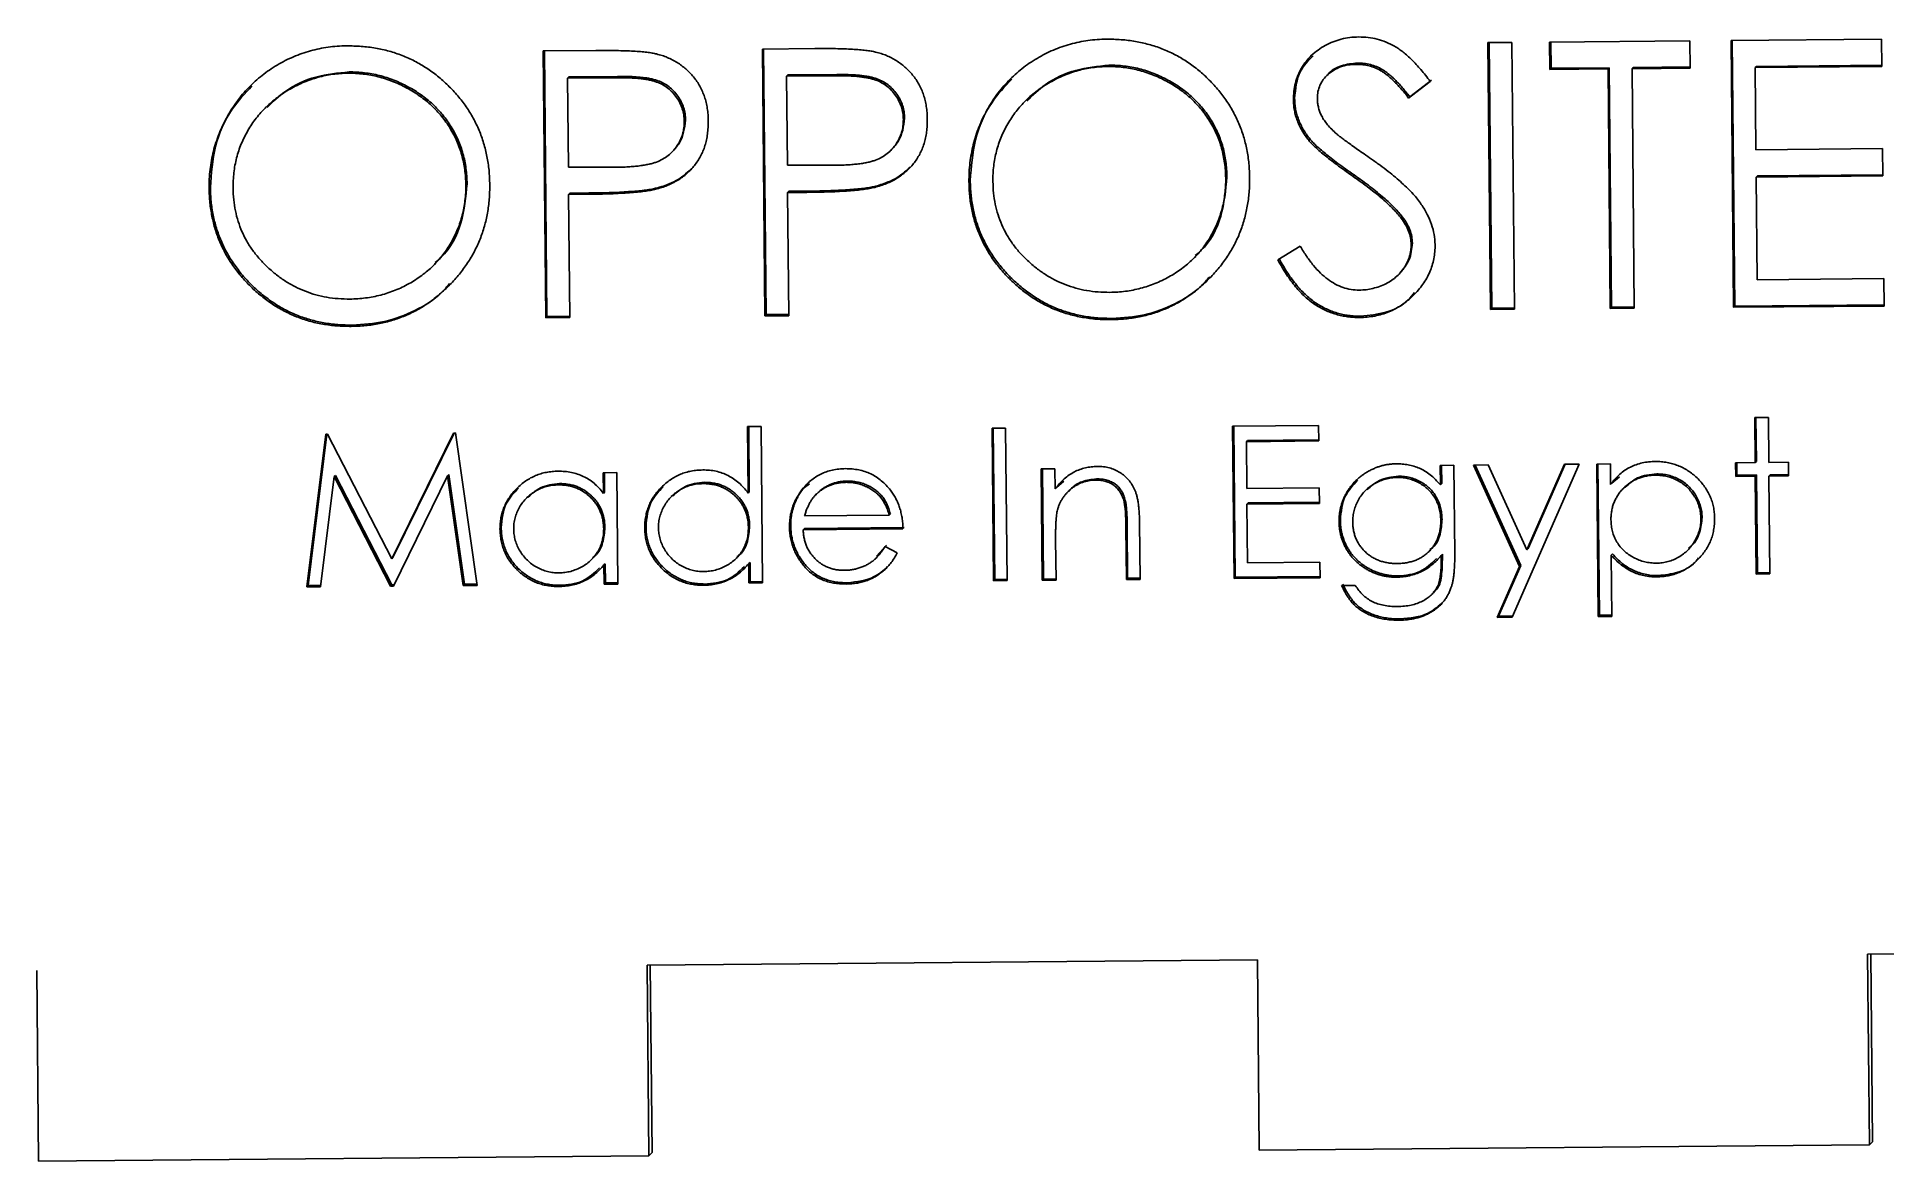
# Model space of a CAD drawing. Header units: millimetres. Extents: x -37.8 to 40.1, y -31.5 to 29.1.
# Drawn here: x 8.26 to 32.47, y -31.17 to -16.43 of the extents above; entities that cross this region are included whole.
import ezdxf

# ---------------------------------------------------------------- set-up
doc = ezdxf.new("R2010")
doc.units = ezdxf.units.MM

msp = doc.modelspace()

# ---------------------------------------------------------------- linework, layer by layer
at = {"color": 7, "linetype": 'Continuous', "lineweight": 25}
for p, q in [((30.466, -16.479), (32.44, -16.462)), ((32.44, -16.462), (32.443, -16.821)), ((14.898, -16.617), (15.584, -16.611)), ((14.93, -20.116), (14.898, -16.617)), ((14.946, -20.1), (14.914, -16.617)), ((17.769, -16.591), (18.455, -16.585)), ((17.801, -20.091), (17.769, -16.591)), ((17.817, -20.074), (17.786, -16.591)), ((27.28, -16.507), (27.594, -16.504)), ((27.312, -20.007), (27.28, -16.507)), ((27.329, -19.99), (27.297, -16.507)), ((27.594, -16.504), (27.626, -20.004)), ((28.088, -16.5), (29.927, -16.484)), ((28.091, -16.859), (28.088, -16.5)), ((28.108, -16.842), (28.104, -16.5)), ((29.927, -16.484), (29.931, -16.843)), ((30.498, -19.978), (30.466, -16.479)), ((30.514, -19.962), (30.482, -16.479)), ((12.353, -16.892), (12.336, -16.909)), ((18.103, -16.931), (18.087, -16.947)), ((18.727, -16.942), (18.087, -16.947)), ((18.087, -16.947), (18.097, -18.114)), ((18.743, -16.925), (18.103, -16.931)), ((18.743, -16.925), (18.727, -16.942)), ((22.312, -16.804), (22.296, -16.821)), ((25.179, -16.927), (25.163, -16.944)), ((25.569, -16.775), (25.553, -16.792)), ((28.108, -16.842), (28.091, -16.859)), ((28.854, -16.852), (28.091, -16.859)), ((28.87, -16.836), (28.108, -16.842)), ((28.87, -16.836), (28.854, -16.852)), ((28.882, -19.993), (28.854, -16.852)), ((28.899, -19.976), (28.87, -16.836)), ((29.184, -16.833), (29.168, -16.85)), ((29.931, -16.843), (29.168, -16.85)), ((29.168, -16.85), (29.197, -19.99)), ((29.93, -16.826), (29.184, -16.833)), ((30.799, -16.819), (30.783, -16.835)), ((32.443, -16.821), (30.783, -16.835)), ((30.783, -16.835), (30.793, -17.912)), ((32.443, -16.804), (30.799, -16.819)), ((15.232, -16.956), (15.215, -16.973)), ((15.855, -16.967), (15.215, -16.973)), ((15.215, -16.973), (15.226, -18.139)), ((15.872, -16.951), (15.232, -16.956)), ((15.872, -16.951), (15.855, -16.967)), ((26.522, -17.017), (26.24, -17.234)), ((26.539, -17), (26.257, -17.218)), ((11.267, -17.349), (11.251, -17.366)), ((21.227, -17.261), (21.211, -17.278)), ((24.746, -17.24), (24.73, -17.257)), ((26.257, -17.218), (26.24, -17.234)), ((16.762, -17.524), (16.746, -17.54)), ((19.634, -17.499), (19.617, -17.515)), ((19.451, -17.921), (19.468, -17.905)), ((24.947, -17.771), (24.93, -17.788)), ((30.793, -17.912), (32.453, -17.897)), ((32.453, -17.897), (32.456, -18.256)), ((15.226, -18.139), (15.839, -18.142)), ((16.58, -17.947), (16.597, -17.93)), ((18.097, -18.114), (18.71, -18.116)), ((13.898, -18.357), (13.882, -18.373)), ((19.258, -18.389), (19.241, -18.405)), ((20.494, -18.316), (20.477, -18.333)), ((23.858, -18.269), (23.842, -18.285)), ((25.524, -18.242), (25.508, -18.259)), ((30.812, -18.254), (30.796, -18.271)), ((32.456, -18.256), (30.796, -18.271)), ((30.796, -18.271), (30.808, -19.617)), ((32.456, -18.24), (30.812, -18.254)), ((10.534, -18.404), (10.517, -18.421)), ((15.246, -18.482), (15.229, -18.498)), ((15.479, -18.496), (15.229, -18.498)), ((15.229, -18.498), (15.244, -20.113)), ((15.496, -18.479), (15.246, -18.482)), ((15.496, -18.479), (15.479, -18.496)), ((16.386, -18.414), (16.37, -18.431)), ((18.117, -18.456), (18.1, -18.473)), ((18.351, -18.471), (18.1, -18.473)), ((18.1, -18.473), (18.115, -20.088)), ((18.367, -18.454), (18.117, -18.456)), ((18.367, -18.454), (18.351, -18.471)), ((26.16, -18.795), (26.144, -18.811)), ((23.432, -19.326), (23.449, -19.31)), ((24.525, -19.356), (24.819, -19.176)), ((26.289, -19.137), (26.273, -19.154)), ((13.473, -19.414), (13.489, -19.398)), ((26.111, -19.546), (26.128, -19.53)), ((30.808, -19.617), (32.468, -19.602)), ((32.468, -19.602), (32.472, -19.961)), ((17.817, -20.074), (17.801, -20.091)), ((18.115, -20.088), (17.801, -20.091)), ((18.115, -20.072), (17.817, -20.074)), ((25.612, -20.095), (25.596, -20.112)), ((27.329, -19.99), (27.312, -20.007)), ((27.626, -20.004), (27.312, -20.007)), ((27.626, -19.987), (27.329, -19.99)), ((28.899, -19.976), (28.882, -19.993)), ((29.197, -19.99), (28.882, -19.993)), ((29.196, -19.974), (28.899, -19.976)), ((32.472, -19.961), (30.498, -19.978)), ((30.514, -19.962), (30.498, -19.978)), ((32.471, -19.945), (30.514, -19.962)), ((12.395, -20.212), (12.379, -20.228)), ((14.946, -20.1), (14.93, -20.116)), ((15.244, -20.113), (14.93, -20.116)), ((15.244, -20.097), (14.946, -20.1)), ((22.355, -20.124), (22.339, -20.14)), ((17.574, -21.541), (17.753, -21.54)), ((17.582, -22.414), (17.574, -21.541)), ((17.598, -22.397), (17.59, -21.541)), ((17.753, -21.54), (17.772, -23.591)), ((23.932, -21.536), (25.06, -21.526)), ((23.951, -23.536), (23.932, -21.536)), ((23.967, -23.519), (23.949, -21.536)), ((25.06, -21.526), (25.062, -21.731)), ((30.777, -21.425), (30.956, -21.423)), ((30.782, -22.014), (30.777, -21.425)), ((30.799, -21.998), (30.793, -21.424)), ((30.956, -21.423), (30.962, -22.013)), ((11.799, -23.643), (12.045, -21.641)), ((11.815, -23.627), (12.059, -21.641)), ((12.045, -21.641), (12.07, -21.641)), ((12.07, -21.641), (12.911, -23.275)), ((12.911, -23.275), (13.719, -21.627)), ((12.927, -23.258), (13.728, -21.627)), ((13.719, -21.627), (13.745, -21.626)), ((13.745, -21.626), (14.029, -23.624)), ((20.779, -21.564), (20.958, -21.563)), ((20.797, -23.564), (20.779, -21.564)), ((20.814, -23.547), (20.796, -21.564)), ((20.958, -21.563), (20.977, -23.562)), ((24.13, -21.723), (24.114, -21.74)), ((25.062, -21.731), (24.114, -21.74)), ((24.114, -21.74), (24.119, -22.355)), ((25.062, -21.715), (24.13, -21.723)), ((28.706, -22.033), (28.885, -22.031)), ((28.885, -22.031), (28.888, -22.301)), ((30.526, -22.016), (30.782, -22.014)), ((30.527, -22.196), (30.526, -22.016)), ((30.544, -22.179), (30.542, -22.016)), ((30.799, -21.998), (30.782, -22.014)), ((30.962, -22.013), (31.218, -22.01)), ((31.218, -22.01), (31.22, -22.19)), ((12.157, -22.198), (11.979, -23.642)), ((12.174, -22.182), (12.157, -22.198)), ((12.895, -23.634), (12.157, -22.198)), ((12.912, -23.617), (12.174, -22.182)), ((13.644, -22.188), (12.936, -23.633)), ((13.661, -22.172), (13.644, -22.188)), ((13.849, -23.625), (13.644, -22.188)), ((13.865, -23.609), (13.661, -22.172)), ((15.682, -22.148), (15.862, -22.146)), ((15.685, -22.418), (15.682, -22.148)), ((15.701, -22.402), (15.699, -22.148)), ((15.862, -22.146), (15.875, -23.607)), ((17.008, -22.273), (16.992, -22.29)), ((18.884, -22.257), (18.868, -22.273)), ((21.425, -22.097), (21.604, -22.095)), ((21.438, -23.558), (21.425, -22.097)), ((21.455, -23.542), (21.441, -22.097)), ((21.604, -22.095), (21.607, -22.359)), ((21.623, -22.342), (21.722, -22.258)), ((22.147, -22.228), (22.13, -22.245)), ((26.108, -22.193), (26.092, -22.21)), ((26.655, -22.051), (26.834, -22.049)), ((26.657, -22.306), (26.655, -22.051)), ((26.673, -22.29), (26.671, -22.051)), ((26.834, -22.049), (26.845, -23.209)), ((27.09, -22.047), (27.284, -22.045)), ((27.694, -23.378), (27.09, -22.047)), ((27.71, -23.362), (27.114, -22.047)), ((27.284, -22.045), (27.789, -23.16)), ((28.475, -22.035), (27.596, -24.042)), ((27.789, -23.16), (28.281, -22.036)), ((27.805, -23.143), (28.29, -22.036)), ((28.281, -22.036), (28.475, -22.035)), ((28.724, -24.032), (28.706, -22.033)), ((28.74, -24.016), (28.722, -22.032)), ((28.904, -22.285), (29.003, -22.203)), ((29.492, -22.163), (29.475, -22.18)), ((30.544, -22.179), (30.527, -22.196)), ((30.784, -22.194), (30.527, -22.196)), ((30.8, -22.177), (30.544, -22.179)), ((30.8, -22.177), (30.784, -22.194)), ((30.795, -23.476), (30.784, -22.194)), ((30.812, -23.459), (30.8, -22.177)), ((30.98, -22.176), (30.963, -22.192)), ((31.22, -22.19), (30.963, -22.192)), ((30.963, -22.192), (30.975, -23.474)), ((31.219, -22.173), (30.98, -22.176)), ((14.694, -22.462), (14.678, -22.478)), ((15.111, -22.29), (15.095, -22.307)), ((15.701, -22.402), (15.685, -22.418)), ((16.591, -22.445), (16.575, -22.461)), ((17.598, -22.397), (17.582, -22.414)), ((18.305, -22.355), (18.288, -22.371)), ((18.305, -22.355), (18.385, -22.292)), ((18.485, -22.42), (18.469, -22.436)), ((18.509, -22.397), (18.492, -22.414)), ((21.623, -22.342), (21.607, -22.359)), ((21.787, -22.385), (21.77, -22.401)), ((22.526, -22.512), (22.51, -22.529)), ((24.119, -22.355), (25.068, -22.347)), ((25.068, -22.347), (25.07, -22.552)), ((25.69, -22.365), (25.674, -22.381)), ((26.673, -22.29), (26.657, -22.306)), ((28.904, -22.285), (28.888, -22.301)), ((29.072, -22.335), (29.056, -22.352)), ((18.321, -22.714), (19.431, -22.704)), ((19.447, -22.688), (19.431, -22.704)), ((24.137, -22.544), (24.121, -22.56)), ((25.07, -22.552), (24.121, -22.56)), ((24.121, -22.56), (24.128, -23.329)), ((25.069, -22.535), (24.137, -22.544)), ((26.678, -22.757), (26.661, -22.773)), ((30.087, -22.733), (30.071, -22.749)), ((14.346, -22.87), (14.33, -22.886)), ((15.705, -22.865), (15.689, -22.882)), ((16.244, -22.853), (16.227, -22.87)), ((17.602, -22.848), (17.586, -22.865)), ((18.141, -22.844), (18.124, -22.861)), ((18.321, -22.877), (18.304, -22.894)), ((19.612, -22.882), (18.304, -22.894)), ((19.628, -22.866), (18.321, -22.877)), ((22.551, -22.845), (22.534, -22.861)), ((22.54, -23.548), (22.534, -22.861)), ((22.557, -23.532), (22.551, -22.845)), ((22.713, -22.801), (22.72, -23.547)), ((25.345, -22.772), (25.328, -22.788)), ((19.266, -23.24), (19.394, -23.098)), ((19.377, -23.115), (19.538, -23.197)), ((21.613, -23.028), (21.618, -23.557)), ((26.509, -23.178), (26.525, -23.161)), ((26.682, -23.215), (26.665, -23.232)), ((26.666, -23.308), (26.665, -23.232)), ((26.682, -23.291), (26.682, -23.215)), ((27.805, -23.143), (27.789, -23.16)), ((28.912, -23.211), (28.896, -23.228)), ((28.896, -23.228), (28.903, -24.031)), ((29.9, -23.161), (29.916, -23.145)), ((12.927, -23.258), (12.911, -23.275)), ((15.531, -23.285), (15.548, -23.269)), ((15.71, -23.34), (15.693, -23.356)), ((15.696, -23.609), (15.693, -23.356)), ((15.712, -23.592), (15.71, -23.34)), ((17.428, -23.268), (17.445, -23.252)), ((17.607, -23.323), (17.59, -23.339)), ((17.593, -23.592), (17.59, -23.339)), ((17.609, -23.576), (17.607, -23.323)), ((19.26, -23.267), (19.276, -23.25)), ((24.128, -23.329), (25.077, -23.321)), ((25.077, -23.321), (25.079, -23.526)), ((26.682, -23.291), (26.666, -23.308)), ((27.402, -24.044), (27.694, -23.378)), ((27.418, -24.027), (27.71, -23.362)), ((27.71, -23.362), (27.694, -23.378)), ((30.812, -23.459), (30.795, -23.476)), ((30.975, -23.474), (30.795, -23.476)), ((30.975, -23.458), (30.812, -23.459)), ((11.815, -23.627), (11.799, -23.643)), ((11.979, -23.642), (11.799, -23.643)), ((11.981, -23.625), (11.815, -23.627)), ((12.912, -23.617), (12.895, -23.634)), ((12.936, -23.633), (12.895, -23.634)), ((12.944, -23.617), (12.912, -23.617)), ((13.865, -23.609), (13.849, -23.625)), ((14.029, -23.624), (13.849, -23.625)), ((14.027, -23.607), (13.865, -23.609)), ((15.115, -23.623), (15.099, -23.64)), ((15.712, -23.592), (15.696, -23.609)), ((15.875, -23.607), (15.696, -23.609)), ((15.875, -23.591), (15.712, -23.592)), ((17.012, -23.607), (16.996, -23.623)), ((17.609, -23.576), (17.593, -23.592)), ((17.772, -23.591), (17.593, -23.592)), ((17.772, -23.574), (17.609, -23.576)), ((18.883, -23.59), (18.866, -23.607)), ((20.814, -23.547), (20.797, -23.564)), ((20.977, -23.562), (20.797, -23.564)), ((20.977, -23.546), (20.814, -23.547)), ((21.455, -23.542), (21.438, -23.558)), ((21.618, -23.557), (21.438, -23.558)), ((21.617, -23.54), (21.455, -23.542)), ((22.557, -23.532), (22.54, -23.548)), ((22.72, -23.547), (22.54, -23.548)), ((22.72, -23.531), (22.557, -23.532)), ((23.967, -23.519), (23.951, -23.536)), ((25.079, -23.526), (23.951, -23.536)), ((25.078, -23.51), (23.967, -23.519)), ((25.361, -23.626), (25.541, -23.625)), ((26.1, -23.501), (26.084, -23.517)), ((26.548, -23.739), (26.565, -23.722)), ((29.511, -23.496), (29.495, -23.513)), ((26.128, -24.064), (26.112, -24.081)), ((27.418, -24.027), (27.402, -24.044)), ((27.596, -24.042), (27.402, -24.044)), ((27.603, -24.026), (27.418, -24.027)), ((28.74, -24.016), (28.724, -24.032)), ((28.903, -24.031), (28.724, -24.032)), ((28.903, -24.014), (28.74, -24.016)), ((24.258, -28.533), (16.259, -28.604)), ((24.28, -31.032), (24.258, -28.533)), ((37.755, -28.414), (32.256, -28.462)), ((32.256, -28.462), (32.279, -30.962)), ((32.298, -28.462), (32.32, -30.92)), ((8.283, -31.174), (8.26, -28.674)), ((16.259, -28.604), (16.282, -31.103)), ((16.3, -28.603), (16.323, -31.062)), ((32.279, -30.962), (24.28, -31.032)), ((32.32, -30.92), (32.279, -30.962)), ((16.282, -31.103), (8.283, -31.174)), ((16.323, -31.062), (16.282, -31.103))]:
    msp.add_line(p, q, dxfattribs=at)
for points, knots in [([(20.477, -18.333), (20.477, -18.291), (20.478, -18.208), (20.489, -18.085), (20.507, -17.964), (20.532, -17.846), (20.566, -17.729), (20.606, -17.615), (20.655, -17.503), (20.711, -17.394), (20.773, -17.289), (20.842, -17.189), (20.915, -17.095), (20.996, -17.007), (21.08, -16.925), (21.171, -16.848), (21.267, -16.777), (21.369, -16.713), (21.474, -16.654), (21.583, -16.604), (21.693, -16.561), (21.805, -16.526), (21.92, -16.498), (22.037, -16.478), (22.156, -16.464), (22.237, -16.463), (22.277, -16.462)], [0, 0, 0, 0, 0.043209, 0.085873, 0.12812, 0.170152, 0.211918, 0.253753, 0.296006, 0.338443, 0.381015, 0.42282, 0.464089, 0.505126, 0.545975, 0.586985, 0.628339, 0.670084, 0.711992, 0.753039, 0.794049, 0.834886, 0.875498, 0.916547, 0.958004, 1, 1, 1, 1]), ([(22.277, -16.462), (22.342, -16.463), (22.469, -16.465), (22.657, -16.488), (22.836, -16.529), (23.008, -16.584), (23.171, -16.659), (23.326, -16.749), (23.474, -16.856), (23.611, -16.979), (23.737, -17.114), (23.848, -17.257), (23.941, -17.409), (24.018, -17.569), (24.079, -17.736), (24.122, -17.912), (24.15, -18.095), (24.154, -18.22), (24.156, -18.283)], [0, 0, 0, 0, 0.06657, 0.130749, 0.193413, 0.254989, 0.316114, 0.377262, 0.439401, 0.502971, 0.566525, 0.628231, 0.689091, 0.749345, 0.81017, 0.87161, 0.934869, 1, 1, 1, 1]), ([(24.73, -17.257), (24.731, -17.22), (24.733, -17.146), (24.753, -17.039), (24.787, -16.937), (24.834, -16.84), (24.896, -16.752), (24.967, -16.67), (25.052, -16.602), (25.146, -16.542), (25.249, -16.495), (25.356, -16.459), (25.469, -16.438), (25.546, -16.434), (25.585, -16.433)], [0, 0, 0, 0, 0.083785, 0.16578, 0.24628, 0.327461, 0.408797, 0.489715, 0.571376, 0.655523, 0.741019, 0.826547, 0.911989, 1, 1, 1, 1]), ([(25.585, -16.433), (25.626, -16.434), (25.708, -16.436), (25.829, -16.459), (25.945, -16.499), (26.039, -16.544), (26.113, -16.59), (26.169, -16.631), (26.226, -16.679), (26.284, -16.733), (26.342, -16.795), (26.402, -16.863), (26.463, -16.937), (26.502, -16.989), (26.522, -17.017)], [0, 0, 0, 0, 0.107233, 0.213252, 0.31883, 0.426794, 0.483646, 0.543604, 0.608308, 0.677127, 0.750686, 0.828713, 0.91219, 1, 1, 1, 1]), ([(10.517, -18.421), (10.518, -18.379), (10.518, -18.296), (10.529, -18.173), (10.547, -18.052), (10.572, -17.934), (10.606, -17.817), (10.646, -17.703), (10.695, -17.591), (10.751, -17.482), (10.813, -17.377), (10.882, -17.277), (10.955, -17.183), (11.036, -17.095), (11.121, -17.013), (11.211, -16.936), (11.307, -16.865), (11.409, -16.801), (11.514, -16.742), (11.623, -16.692), (11.733, -16.649), (11.846, -16.614), (11.96, -16.586), (12.077, -16.566), (12.197, -16.552), (12.277, -16.551), (12.317, -16.55)], [0, 0, 0, 0, 0.043209, 0.085873, 0.12812, 0.170152, 0.211918, 0.253753, 0.296006, 0.338443, 0.381015, 0.42282, 0.464089, 0.505126, 0.545975, 0.586985, 0.628339, 0.670084, 0.711992, 0.753039, 0.794049, 0.834886, 0.875498, 0.916547, 0.958004, 1, 1, 1, 1]), ([(12.317, -16.55), (12.382, -16.551), (12.51, -16.553), (12.697, -16.576), (12.876, -16.617), (13.048, -16.672), (13.211, -16.747), (13.366, -16.837), (13.514, -16.944), (13.651, -17.067), (13.777, -17.202), (13.888, -17.345), (13.982, -17.497), (14.059, -17.657), (14.119, -17.824), (14.162, -18), (14.19, -18.183), (14.194, -18.308), (14.196, -18.371)], [0, 0, 0, 0, 0.06657, 0.130749, 0.193413, 0.254989, 0.316114, 0.377262, 0.439401, 0.502971, 0.566525, 0.628231, 0.689091, 0.749345, 0.81017, 0.87161, 0.934869, 1, 1, 1, 1]), ([(15.584, -16.611), (15.631, -16.61), (15.722, -16.61), (15.852, -16.611), (15.969, -16.614), (16.075, -16.619), (16.169, -16.625), (16.251, -16.633), (16.321, -16.642), (16.363, -16.652), (16.382, -16.656)], [0, 0, 0, 0, 0.176956, 0.339055, 0.486318, 0.618781, 0.735619, 0.838742, 0.926457, 1, 1, 1, 1]), ([(16.382, -16.656), (16.406, -16.663), (16.454, -16.675), (16.523, -16.701), (16.589, -16.731), (16.652, -16.766), (16.711, -16.807), (16.766, -16.852), (16.819, -16.902), (16.868, -16.957), (16.912, -17.016), (16.951, -17.079), (16.984, -17.146), (17.012, -17.217), (17.032, -17.291), (17.048, -17.37), (17.058, -17.452), (17.059, -17.508), (17.06, -17.536)], [0, 0, 0, 0, 0.062481, 0.12349, 0.183411, 0.243153, 0.302127, 0.36171, 0.421842, 0.482932, 0.544552, 0.605681, 0.66768, 0.729984, 0.794551, 0.860346, 0.928907, 1, 1, 1, 1]), ([(18.455, -16.585), (18.503, -16.585), (18.593, -16.584), (18.723, -16.586), (18.841, -16.589), (18.946, -16.594), (19.04, -16.599), (19.122, -16.608), (19.192, -16.617), (19.234, -16.626), (19.253, -16.631)], [0, 0, 0, 0, 0.176956, 0.339055, 0.486318, 0.618781, 0.735619, 0.838742, 0.926457, 1, 1, 1, 1]), ([(19.253, -16.631), (19.277, -16.637), (19.325, -16.65), (19.394, -16.675), (19.46, -16.706), (19.523, -16.741), (19.582, -16.782), (19.638, -16.827), (19.69, -16.877), (19.739, -16.932), (19.784, -16.99), (19.822, -17.054), (19.855, -17.121), (19.883, -17.191), (19.903, -17.266), (19.919, -17.344), (19.929, -17.426), (19.931, -17.482), (19.931, -17.511)], [0, 0, 0, 0, 0.062481, 0.12349, 0.183411, 0.243153, 0.302127, 0.36171, 0.421842, 0.482932, 0.544552, 0.605681, 0.66768, 0.729984, 0.794551, 0.860346, 0.928907, 1, 1, 1, 1]), ([(24.746, -17.24), (24.757, -17.113), (24.775, -16.896), (24.926, -16.743), (24.988, -16.68)], [0, 0, 0, 0, 0.586099, 1, 1, 1, 1]), ([(12.336, -16.909), (12.303, -16.909), (12.237, -16.911), (12.139, -16.922), (12.042, -16.938), (11.946, -16.961), (11.853, -16.991), (11.76, -17.025), (11.668, -17.067), (11.579, -17.115), (11.493, -17.167), (11.411, -17.225), (11.335, -17.287), (11.263, -17.352), (11.196, -17.423), (11.133, -17.497), (11.077, -17.576), (11.025, -17.659), (10.979, -17.745), (10.938, -17.834), (10.904, -17.925), (10.877, -18.019), (10.855, -18.115), (10.841, -18.213), (10.832, -18.314), (10.831, -18.382), (10.831, -18.417)], [0, 0, 0, 0, 0.042023, 0.083645, 0.124984, 0.166247, 0.207702, 0.249631, 0.291742, 0.334743, 0.37746, 0.419556, 0.461044, 0.502096, 0.542891, 0.583801, 0.624864, 0.666225, 0.707399, 0.748557, 0.789655, 0.83074, 0.87207, 0.913993, 0.956498, 1, 1, 1, 1]), ([(12.353, -16.892), (12.206, -16.906), (11.912, -16.935), (11.537, -17.107), (11.353, -17.284), (11.276, -17.359)], [0, 0, 0, 0, 0.3662559, 0.7327505, 1, 1, 1, 1]), ([(13.882, -18.373), (13.881, -18.34), (13.88, -18.272), (13.868, -18.173), (13.852, -18.076), (13.83, -17.981), (13.801, -17.89), (13.766, -17.8), (13.724, -17.714), (13.676, -17.629), (13.623, -17.549), (13.565, -17.472), (13.501, -17.4), (13.433, -17.331), (13.359, -17.267), (13.28, -17.208), (13.196, -17.152), (13.108, -17.102), (13.017, -17.055), (12.923, -17.015), (12.829, -16.982), (12.733, -16.953), (12.635, -16.933), (12.537, -16.919), (12.437, -16.909), (12.37, -16.909), (12.336, -16.909)], [0, 0, 0, 0, 0.042915, 0.08513, 0.126473, 0.167453, 0.207976, 0.248249, 0.28875, 0.32967, 0.370537, 0.411129, 0.451819, 0.492406, 0.533486, 0.575263, 0.617441, 0.660672, 0.70394, 0.746868, 0.789079, 0.831104, 0.873238, 0.915166, 0.957381, 1, 1, 1, 1]), ([(13.898, -18.357), (13.898, -18.323), (13.896, -18.256), (13.885, -18.156), (13.869, -18.059), (13.846, -17.965), (13.817, -17.873), (13.782, -17.784), (13.74, -17.697), (13.693, -17.613), (13.639, -17.532), (13.581, -17.455), (13.517, -17.383), (13.449, -17.314), (13.375, -17.25), (13.296, -17.191), (13.213, -17.135), (13.124, -17.085), (13.033, -17.039), (12.94, -16.999), (12.845, -16.965), (12.749, -16.937), (12.652, -16.916), (12.553, -16.902), (12.453, -16.892), (12.386, -16.892), (12.353, -16.892)], [0, 0, 0, 0, 0.042915, 0.08513, 0.126473, 0.167453, 0.207976, 0.248249, 0.28875, 0.32967, 0.370537, 0.411129, 0.451819, 0.492406, 0.533486, 0.575263, 0.617441, 0.660672, 0.70394, 0.746868, 0.789079, 0.831104, 0.873238, 0.915166, 0.957381, 1, 1, 1, 1]), ([(19.617, -17.515), (19.616, -17.487), (19.613, -17.431), (19.593, -17.349), (19.561, -17.271), (19.517, -17.199), (19.464, -17.133), (19.402, -17.076), (19.332, -17.031), (19.267, -17.001), (19.209, -16.984), (19.159, -16.971), (19.102, -16.962), (19.039, -16.954), (18.97, -16.947), (18.895, -16.943), (18.813, -16.941), (18.756, -16.942), (18.727, -16.942)], [0, 0, 0, 0, 0.070044, 0.139238, 0.208197, 0.279173, 0.349987, 0.418354, 0.48761, 0.557411, 0.59533, 0.637964, 0.685913, 0.738185, 0.796103, 0.858517, 0.926658, 1, 1, 1, 1]), ([(19.634, -17.499), (19.632, -17.47), (19.629, -17.415), (19.61, -17.333), (19.578, -17.255), (19.533, -17.182), (19.48, -17.117), (19.418, -17.06), (19.348, -17.014), (19.283, -16.985), (19.225, -16.967), (19.175, -16.955), (19.119, -16.945), (19.056, -16.937), (18.987, -16.931), (18.911, -16.927), (18.829, -16.925), (18.772, -16.925), (18.743, -16.925)], [0, 0, 0, 0, 0.070044, 0.139238, 0.208197, 0.279173, 0.349987, 0.418354, 0.48761, 0.557411, 0.59533, 0.637964, 0.685913, 0.738185, 0.796103, 0.858517, 0.926658, 1, 1, 1, 1]), ([(22.296, -16.821), (22.263, -16.821), (22.197, -16.823), (22.098, -16.834), (22.002, -16.85), (21.906, -16.872), (21.812, -16.903), (21.719, -16.937), (21.628, -16.979), (21.539, -17.027), (21.453, -17.079), (21.371, -17.137), (21.294, -17.198), (21.222, -17.264), (21.156, -17.335), (21.093, -17.409), (21.036, -17.488), (20.985, -17.571), (20.938, -17.657), (20.897, -17.746), (20.864, -17.837), (20.837, -17.931), (20.815, -18.027), (20.801, -18.125), (20.791, -18.226), (20.791, -18.294), (20.791, -18.328)], [0, 0, 0, 0, 0.042023, 0.083645, 0.124984, 0.166247, 0.207702, 0.249631, 0.291742, 0.334743, 0.37746, 0.419556, 0.461044, 0.502096, 0.542891, 0.583801, 0.624864, 0.666225, 0.707399, 0.748557, 0.789655, 0.83074, 0.87207, 0.913993, 0.956498, 1, 1, 1, 1]), ([(22.312, -16.804), (22.166, -16.818), (21.872, -16.847), (21.496, -17.019), (21.313, -17.196), (21.236, -17.271)], [0, 0, 0, 0, 0.366256, 0.732751, 1, 1, 1, 1]), ([(23.842, -18.285), (23.841, -18.251), (23.84, -18.184), (23.828, -18.085), (23.812, -17.988), (23.79, -17.893), (23.761, -17.801), (23.725, -17.712), (23.684, -17.626), (23.636, -17.541), (23.583, -17.461), (23.525, -17.384), (23.461, -17.312), (23.393, -17.243), (23.319, -17.179), (23.24, -17.12), (23.156, -17.064), (23.068, -17.013), (22.977, -16.967), (22.883, -16.927), (22.788, -16.894), (22.693, -16.865), (22.595, -16.845), (22.496, -16.831), (22.397, -16.821), (22.33, -16.821), (22.296, -16.821)], [0, 0, 0, 0, 0.042915, 0.08513, 0.126473, 0.167453, 0.207976, 0.248249, 0.28875, 0.32967, 0.370537, 0.411129, 0.451819, 0.492406, 0.533486, 0.575263, 0.617441, 0.660672, 0.70394, 0.746868, 0.789079, 0.831104, 0.873238, 0.915166, 0.957381, 1, 1, 1, 1]), ([(23.858, -18.269), (23.857, -18.235), (23.856, -18.168), (23.845, -18.068), (23.829, -17.971), (23.806, -17.877), (23.777, -17.785), (23.742, -17.696), (23.7, -17.609), (23.653, -17.525), (23.599, -17.444), (23.541, -17.367), (23.477, -17.295), (23.409, -17.226), (23.335, -17.162), (23.256, -17.103), (23.173, -17.047), (23.084, -16.997), (22.993, -16.951), (22.9, -16.911), (22.805, -16.877), (22.709, -16.849), (22.612, -16.828), (22.513, -16.814), (22.413, -16.804), (22.346, -16.804), (22.312, -16.804)], [0, 0, 0, 0, 0.042915, 0.08513, 0.126473, 0.167453, 0.207976, 0.248249, 0.28875, 0.32967, 0.370537, 0.411129, 0.451819, 0.492406, 0.533486, 0.575263, 0.617441, 0.660672, 0.70394, 0.746868, 0.789079, 0.831104, 0.873238, 0.915166, 0.957381, 1, 1, 1, 1]), ([(25.553, -16.792), (25.517, -16.793), (25.447, -16.796), (25.348, -16.823), (25.259, -16.864), (25.183, -16.921), (25.12, -16.988), (25.075, -17.065), (25.048, -17.15), (25.045, -17.209), (25.044, -17.239)], [0, 0, 0, 0, 0.143073, 0.275903, 0.402371, 0.528414, 0.650356, 0.765895, 0.880774, 1, 1, 1, 1]), ([(25.569, -16.775), (25.5, -16.782), (25.361, -16.797), (25.222, -16.867), (25.181, -16.926), (25.18, -16.928)], [0, 0, 0, 0, 0.493752, 0.986418, 1, 1, 1, 1]), ([(26.24, -17.234), (26.223, -17.212), (26.19, -17.17), (26.139, -17.111), (26.091, -17.057), (26.044, -17.01), (26, -16.968), (25.958, -16.932), (25.917, -16.901), (25.866, -16.869), (25.802, -16.837), (25.722, -16.81), (25.639, -16.794), (25.582, -16.793), (25.553, -16.792)], [0, 0, 0, 0, 0.098469, 0.189629, 0.274184, 0.352183, 0.423199, 0.488551, 0.548473, 0.60144, 0.701198, 0.799592, 0.898545, 1, 1, 1, 1]), ([(26.257, -17.218), (26.239, -17.196), (26.206, -17.154), (26.155, -17.095), (26.108, -17.041), (26.061, -16.994), (26.017, -16.951), (25.974, -16.915), (25.934, -16.885), (25.883, -16.852), (25.819, -16.82), (25.739, -16.794), (25.655, -16.778), (25.598, -16.776), (25.569, -16.775)], [0, 0, 0, 0, 0.098469, 0.189629, 0.274184, 0.352183, 0.423199, 0.488551, 0.548473, 0.60144, 0.701198, 0.799592, 0.898545, 1, 1, 1, 1]), ([(10.534, -18.404), (10.547, -18.225), (10.573, -17.866), (10.771, -17.4), (10.987, -17.173), (11.079, -17.075)], [0, 0, 0, 0, 0.364561, 0.729099, 1, 1, 1, 1]), ([(16.746, -17.54), (16.744, -17.512), (16.741, -17.456), (16.722, -17.375), (16.69, -17.297), (16.646, -17.224), (16.592, -17.158), (16.531, -17.101), (16.461, -17.056), (16.395, -17.027), (16.338, -17.009), (16.288, -16.997), (16.231, -16.987), (16.168, -16.979), (16.099, -16.973), (16.023, -16.969), (15.942, -16.967), (15.885, -16.967), (15.855, -16.967)], [0, 0, 0, 0, 0.070044, 0.139238, 0.208197, 0.279173, 0.349987, 0.418354, 0.48761, 0.557411, 0.59533, 0.637964, 0.685913, 0.738185, 0.796103, 0.858517, 0.926658, 1, 1, 1, 1]), ([(16.762, -17.524), (16.761, -17.496), (16.758, -17.44), (16.738, -17.358), (16.706, -17.28), (16.662, -17.208), (16.609, -17.142), (16.547, -17.085), (16.477, -17.039), (16.412, -17.01), (16.354, -16.992), (16.304, -16.98), (16.247, -16.97), (16.184, -16.963), (16.115, -16.956), (16.04, -16.952), (15.958, -16.95), (15.901, -16.95), (15.872, -16.951)], [0, 0, 0, 0, 0.070044, 0.139238, 0.208197, 0.279173, 0.349987, 0.418354, 0.48761, 0.557411, 0.59533, 0.637964, 0.685913, 0.738185, 0.796103, 0.858517, 0.926658, 1, 1, 1, 1]), ([(20.494, -18.316), (20.507, -18.137), (20.533, -17.778), (20.731, -17.312), (20.947, -17.084), (21.038, -16.987)], [0, 0, 0, 0, 0.364561, 0.729099, 1, 1, 1, 1]), ([(24.93, -17.788), (24.915, -17.767), (24.884, -17.727), (24.843, -17.664), (24.808, -17.6), (24.781, -17.533), (24.758, -17.466), (24.742, -17.398), (24.732, -17.328), (24.73, -17.28), (24.73, -17.257)], [0, 0, 0, 0, 0.133507, 0.262559, 0.388264, 0.512667, 0.633722, 0.755394, 0.877553, 1, 1, 1, 1]), ([(24.947, -17.771), (24.931, -17.751), (24.9, -17.711), (24.859, -17.648), (24.825, -17.583), (24.797, -17.517), (24.774, -17.45), (24.758, -17.381), (24.748, -17.311), (24.747, -17.264), (24.746, -17.24)], [0, 0, 0, 0, 0.133507, 0.262559, 0.388264, 0.512667, 0.633722, 0.755394, 0.877553, 1, 1, 1, 1]), ([(25.044, -17.239), (25.044, -17.258), (25.045, -17.296), (25.057, -17.351), (25.071, -17.406), (25.094, -17.461), (25.126, -17.516), (25.167, -17.573), (25.218, -17.631), (25.258, -17.669), (25.278, -17.689)], [0, 0, 0, 0, 0.107285, 0.214746, 0.322939, 0.434116, 0.553412, 0.686073, 0.834256, 1, 1, 1, 1]), ([(15.839, -18.142), (15.869, -18.141), (15.926, -18.141), (16.01, -18.136), (16.087, -18.131), (16.158, -18.124), (16.223, -18.113), (16.282, -18.103), (16.334, -18.089), (16.395, -18.07), (16.462, -18.037), (16.536, -17.99), (16.598, -17.931), (16.652, -17.864), (16.694, -17.789), (16.725, -17.71), (16.743, -17.626), (16.745, -17.569), (16.746, -17.54)], [0, 0, 0, 0, 0.072538, 0.140034, 0.202496, 0.260575, 0.313228, 0.361583, 0.404878, 0.444127, 0.5164, 0.586507, 0.655085, 0.724384, 0.793974, 0.861638, 0.930111, 1, 1, 1, 1]), ([(17.06, -17.536), (17.06, -17.565), (17.059, -17.621), (17.05, -17.704), (17.038, -17.783), (17.018, -17.858), (16.992, -17.929), (16.961, -17.996), (16.923, -18.06), (16.88, -18.119), (16.832, -18.174), (16.78, -18.225), (16.722, -18.271), (16.661, -18.313), (16.594, -18.349), (16.523, -18.381), (16.448, -18.409), (16.396, -18.423), (16.37, -18.431)], [0, 0, 0, 0, 0.070119, 0.137192, 0.202016, 0.264631, 0.326117, 0.38601, 0.445812, 0.505298, 0.564633, 0.624283, 0.683902, 0.743953, 0.805388, 0.868388, 0.933084, 1, 1, 1, 1]), ([(16.595, -17.929), (16.627, -17.894), (16.729, -17.782), (16.749, -17.629), (16.762, -17.524)], [0, 0, 0, 0, 0.315825, 1, 1, 1, 1]), ([(18.71, -18.116), (18.74, -18.116), (18.798, -18.115), (18.881, -18.111), (18.958, -18.105), (19.029, -18.098), (19.094, -18.088), (19.153, -18.078), (19.205, -18.064), (19.266, -18.044), (19.334, -18.012), (19.407, -17.965), (19.47, -17.905), (19.523, -17.838), (19.566, -17.764), (19.596, -17.685), (19.614, -17.601), (19.616, -17.544), (19.617, -17.515)], [0, 0, 0, 0, 0.072538, 0.140034, 0.202496, 0.260575, 0.313228, 0.361583, 0.404878, 0.444127, 0.5164, 0.586507, 0.655085, 0.724384, 0.793974, 0.861638, 0.930111, 1, 1, 1, 1]), ([(19.931, -17.511), (19.931, -17.54), (19.931, -17.596), (19.922, -17.678), (19.909, -17.757), (19.889, -17.832), (19.863, -17.903), (19.832, -17.971), (19.795, -18.034), (19.752, -18.094), (19.704, -18.149), (19.651, -18.2), (19.593, -18.246), (19.532, -18.288), (19.465, -18.324), (19.395, -18.356), (19.32, -18.383), (19.268, -18.398), (19.241, -18.405)], [0, 0, 0, 0, 0.070119, 0.137192, 0.202016, 0.264631, 0.326117, 0.38601, 0.445812, 0.505298, 0.564633, 0.624283, 0.683902, 0.743953, 0.805388, 0.868388, 0.933084, 1, 1, 1, 1]), ([(19.467, -17.904), (19.499, -17.869), (19.6, -17.757), (19.62, -17.603), (19.634, -17.499)], [0, 0, 0, 0, 0.315825, 1, 1, 1, 1]), ([(25.508, -18.259), (25.471, -18.233), (25.4, -18.183), (25.301, -18.11), (25.212, -18.043), (25.134, -17.981), (25.068, -17.925), (25.011, -17.875), (24.966, -17.83), (24.941, -17.801), (24.93, -17.788)], [0, 0, 0, 0, 0.181535, 0.347082, 0.495568, 0.628357, 0.74552, 0.845831, 0.930782, 1, 1, 1, 1]), ([(25.524, -18.242), (25.487, -18.216), (25.416, -18.167), (25.317, -18.093), (25.229, -18.026), (25.151, -17.964), (25.084, -17.908), (25.027, -17.859), (24.983, -17.814), (24.958, -17.784), (24.947, -17.771)], [0, 0, 0, 0, 0.181535, 0.347082, 0.495568, 0.628357, 0.74552, 0.845831, 0.930782, 1, 1, 1, 1]), ([(25.278, -17.689), (25.286, -17.696), (25.304, -17.712), (25.338, -17.739), (25.382, -17.771), (25.436, -17.811), (25.5, -17.858), (25.575, -17.91), (25.66, -17.97), (25.72, -18.012), (25.752, -18.034)], [0, 0, 0, 0, 0.052594, 0.124952, 0.218094, 0.333502, 0.468789, 0.624938, 0.801683, 1, 1, 1, 1]), ([(19.705, -18.142), (19.642, -18.197), (19.512, -18.312), (19.345, -18.362), (19.258, -18.389)], [0, 0, 0, 0, 0.476751, 1, 1, 1, 1]), ([(25.752, -18.034), (25.79, -18.061), (25.864, -18.114), (25.97, -18.193), (26.065, -18.271), (26.151, -18.347), (26.229, -18.42), (26.297, -18.49), (26.356, -18.559), (26.42, -18.647), (26.486, -18.755), (26.542, -18.888), (26.579, -19.021), (26.584, -19.111), (26.587, -19.156)], [0, 0, 0, 0, 0.096972, 0.187773, 0.272396, 0.351321, 0.424335, 0.491909, 0.554233, 0.611268, 0.716348, 0.81454, 0.908495, 1, 1, 1, 1]), ([(12.363, -19.87), (12.398, -19.869), (12.466, -19.867), (12.568, -19.857), (12.668, -19.841), (12.766, -19.818), (12.862, -19.79), (12.957, -19.756), (13.048, -19.715), (13.138, -19.669), (13.224, -19.617), (13.306, -19.561), (13.382, -19.5), (13.453, -19.435), (13.52, -19.365), (13.582, -19.291), (13.638, -19.212), (13.69, -19.129), (13.736, -19.043), (13.776, -18.954), (13.81, -18.863), (13.837, -18.769), (13.858, -18.674), (13.872, -18.576), (13.882, -18.475), (13.882, -18.408), (13.882, -18.373)], [0, 0, 0, 0, 0.043633, 0.086538, 0.129177, 0.171436, 0.213416, 0.255266, 0.297369, 0.339941, 0.382347, 0.423953, 0.464871, 0.505572, 0.546003, 0.586568, 0.627065, 0.668271, 0.709549, 0.750428, 0.791096, 0.832027, 0.873136, 0.914611, 0.956956, 1, 1, 1, 1]), ([(14.196, -18.371), (14.195, -18.434), (14.193, -18.558), (14.169, -18.741), (14.129, -18.916), (14.072, -19.084), (13.998, -19.246), (13.907, -19.399), (13.799, -19.546), (13.676, -19.683), (13.542, -19.809), (13.398, -19.92), (13.247, -20.015), (13.087, -20.091), (12.921, -20.152), (12.747, -20.194), (12.566, -20.222), (12.442, -20.226), (12.379, -20.228)], [0, 0, 0, 0, 0.065227, 0.128569, 0.19032, 0.251378, 0.312388, 0.373789, 0.436431, 0.500567, 0.564687, 0.627136, 0.688455, 0.749246, 0.810155, 0.871671, 0.934773, 1, 1, 1, 1]), ([(13.481, -19.389), (13.507, -19.367), (13.668, -19.236), (13.85, -18.875), (13.882, -18.53), (13.898, -18.357)], [0, 0, 0, 0, 0.088333, 0.544082, 1, 1, 1, 1]), ([(16.833, -18.167), (16.771, -18.222), (16.64, -18.337), (16.474, -18.388), (16.386, -18.414)], [0, 0, 0, 0, 0.476751, 1, 1, 1, 1]), ([(19.258, -18.389), (19.236, -18.394), (19.188, -18.404), (19.109, -18.416), (19.017, -18.427), (18.912, -18.435), (18.794, -18.442), (18.663, -18.449), (18.52, -18.453), (18.419, -18.454), (18.367, -18.454)], [0, 0, 0, 0, 0.075173, 0.164746, 0.268017, 0.385912, 0.517789, 0.663691, 0.824413, 1, 1, 1, 1]), ([(22.339, -20.14), (22.275, -20.139), (22.15, -20.137), (21.967, -20.113), (21.79, -20.073), (21.621, -20.016), (21.459, -19.942), (21.305, -19.851), (21.159, -19.743), (21.021, -19.62), (20.895, -19.486), (20.785, -19.343), (20.692, -19.192), (20.615, -19.033), (20.554, -18.869), (20.511, -18.696), (20.483, -18.517), (20.479, -18.395), (20.477, -18.333)], [0, 0, 0, 0, 0.065819, 0.129747, 0.192072, 0.253459, 0.31457, 0.37628, 0.439026, 0.503267, 0.567493, 0.629705, 0.691, 0.751452, 0.812004, 0.87315, 0.935635, 1, 1, 1, 1]), ([(22.355, -20.124), (22.292, -20.123), (22.167, -20.121), (21.983, -20.096), (21.806, -20.057), (21.637, -20), (21.476, -19.926), (21.322, -19.835), (21.175, -19.727), (21.038, -19.604), (20.912, -19.47), (20.802, -19.326), (20.708, -19.175), (20.631, -19.017), (20.57, -18.852), (20.528, -18.68), (20.5, -18.5), (20.496, -18.378), (20.494, -18.316)], [0, 0, 0, 0, 0.065819, 0.129747, 0.192072, 0.253459, 0.31457, 0.37628, 0.439026, 0.503267, 0.567493, 0.629705, 0.691, 0.751452, 0.812004, 0.87315, 0.935635, 1, 1, 1, 1]), ([(20.791, -18.328), (20.793, -18.379), (20.796, -18.478), (20.82, -18.624), (20.855, -18.764), (20.906, -18.897), (20.969, -19.025), (21.047, -19.146), (21.14, -19.261), (21.244, -19.368), (21.359, -19.466), (21.48, -19.551), (21.606, -19.624), (21.739, -19.682), (21.877, -19.729), (22.021, -19.76), (22.17, -19.78), (22.271, -19.781), (22.323, -19.782)], [0, 0, 0, 0, 0.064504, 0.1268993, 0.1877465, 0.2481497, 0.3085861, 0.369583, 0.431827, 0.4961797, 0.5606679, 0.6235045, 0.6852604, 0.7465368, 0.8083274, 0.8704862, 0.9343169, 1, 1, 1, 1]), ([(22.323, -19.782), (22.357, -19.781), (22.426, -19.779), (22.528, -19.769), (22.628, -19.753), (22.726, -19.73), (22.822, -19.702), (22.916, -19.668), (23.008, -19.627), (23.098, -19.581), (23.184, -19.529), (23.265, -19.473), (23.341, -19.412), (23.413, -19.347), (23.48, -19.277), (23.542, -19.203), (23.598, -19.124), (23.65, -19.041), (23.696, -18.955), (23.736, -18.866), (23.77, -18.775), (23.797, -18.681), (23.818, -18.586), (23.832, -18.487), (23.842, -18.387), (23.842, -18.32), (23.842, -18.285)], [0, 0, 0, 0, 0.043633, 0.086538, 0.129177, 0.171436, 0.213416, 0.255266, 0.297369, 0.339941, 0.382347, 0.423953, 0.464871, 0.505572, 0.546003, 0.586568, 0.627065, 0.668271, 0.709549, 0.750428, 0.791096, 0.832027, 0.873136, 0.914611, 0.956956, 1, 1, 1, 1]), ([(24.156, -18.283), (24.155, -18.346), (24.153, -18.47), (24.128, -18.653), (24.089, -18.828), (24.032, -18.996), (23.958, -19.158), (23.867, -19.311), (23.759, -19.458), (23.636, -19.595), (23.502, -19.721), (23.358, -19.831), (23.207, -19.927), (23.047, -20.003), (22.881, -20.064), (22.707, -20.106), (22.526, -20.134), (22.402, -20.138), (22.339, -20.14)], [0, 0, 0, 0, 0.065227, 0.128569, 0.19032, 0.251378, 0.312388, 0.373789, 0.436431, 0.500567, 0.564687, 0.627136, 0.688455, 0.749246, 0.810155, 0.871671, 0.934773, 1, 1, 1, 1]), ([(23.441, -19.3), (23.467, -19.279), (23.628, -19.148), (23.81, -18.787), (23.842, -18.442), (23.858, -18.269)], [0, 0, 0, 0, 0.088333, 0.544082, 1, 1, 1, 1]), ([(26.144, -18.811), (26.128, -18.791), (26.095, -18.749), (26.038, -18.687), (25.971, -18.623), (25.896, -18.555), (25.811, -18.485), (25.719, -18.411), (25.617, -18.336), (25.545, -18.285), (25.508, -18.259)], [0, 0, 0, 0, 0.0902792, 0.1895299, 0.2991979, 0.4189259, 0.5483763, 0.6881364, 0.8390835, 1, 1, 1, 1]), ([(26.16, -18.795), (26.144, -18.775), (26.111, -18.733), (26.054, -18.671), (25.987, -18.607), (25.913, -18.538), (25.828, -18.469), (25.735, -18.395), (25.633, -18.319), (25.561, -18.268), (25.524, -18.242)], [0, 0, 0, 0, 0.0902792, 0.1895299, 0.2991979, 0.4189259, 0.5483763, 0.6881364, 0.8390835, 1, 1, 1, 1]), ([(12.379, -20.228), (12.316, -20.227), (12.191, -20.225), (12.007, -20.201), (11.83, -20.162), (11.661, -20.104), (11.5, -20.03), (11.345, -19.939), (11.199, -19.831), (11.061, -19.708), (10.935, -19.574), (10.825, -19.431), (10.732, -19.28), (10.655, -19.122), (10.594, -18.957), (10.552, -18.784), (10.524, -18.605), (10.519, -18.483), (10.517, -18.421)], [0, 0, 0, 0, 0.065819, 0.129747, 0.192072, 0.253459, 0.31457, 0.37628, 0.439026, 0.503267, 0.567493, 0.629705, 0.691, 0.751452, 0.812004, 0.87315, 0.935635, 1, 1, 1, 1]), ([(12.395, -20.212), (12.332, -20.211), (12.207, -20.209), (12.023, -20.184), (11.847, -20.145), (11.678, -20.088), (11.516, -20.014), (11.362, -19.923), (11.215, -19.815), (11.078, -19.692), (10.952, -19.558), (10.842, -19.414), (10.748, -19.263), (10.671, -19.105), (10.61, -18.94), (10.568, -18.768), (10.54, -18.588), (10.536, -18.466), (10.534, -18.404)], [0, 0, 0, 0, 0.065819, 0.129747, 0.192072, 0.253459, 0.31457, 0.37628, 0.439026, 0.503267, 0.567493, 0.629705, 0.691, 0.751452, 0.812004, 0.87315, 0.935635, 1, 1, 1, 1]), ([(10.831, -18.417), (10.833, -18.467), (10.837, -18.566), (10.86, -18.712), (10.895, -18.852), (10.946, -18.985), (11.009, -19.113), (11.088, -19.234), (11.18, -19.349), (11.285, -19.456), (11.399, -19.554), (11.52, -19.64), (11.647, -19.712), (11.779, -19.77), (11.917, -19.817), (12.061, -19.848), (12.21, -19.868), (12.312, -19.869), (12.363, -19.87)], [0, 0, 0, 0, 0.064504, 0.126899, 0.187747, 0.24815, 0.308586, 0.369583, 0.431827, 0.49618, 0.560668, 0.623504, 0.68526, 0.746537, 0.808327, 0.870486, 0.934317, 1, 1, 1, 1]), ([(16.37, -18.431), (16.348, -18.436), (16.3, -18.446), (16.221, -18.458), (16.129, -18.469), (16.024, -18.477), (15.906, -18.484), (15.776, -18.49), (15.632, -18.494), (15.532, -18.495), (15.479, -18.496)], [0, 0, 0, 0, 0.075173, 0.164746, 0.268017, 0.385912, 0.517789, 0.663691, 0.824413, 1, 1, 1, 1]), ([(16.386, -18.414), (16.364, -18.419), (16.316, -18.43), (16.237, -18.442), (16.145, -18.452), (16.04, -18.46), (15.923, -18.468), (15.792, -18.474), (15.648, -18.478), (15.548, -18.479), (15.496, -18.479)], [0, 0, 0, 0, 0.075173, 0.164746, 0.268017, 0.385912, 0.517789, 0.663691, 0.824413, 1, 1, 1, 1]), ([(19.241, -18.405), (19.219, -18.41), (19.171, -18.421), (19.092, -18.433), (19, -18.443), (18.895, -18.452), (18.778, -18.459), (18.647, -18.465), (18.503, -18.469), (18.403, -18.47), (18.351, -18.471)], [0, 0, 0, 0, 0.075173, 0.164746, 0.268017, 0.385912, 0.517789, 0.663691, 0.824413, 1, 1, 1, 1]), ([(26.273, -19.154), (26.271, -19.124), (26.267, -19.065), (26.241, -18.978), (26.2, -18.892), (26.163, -18.839), (26.144, -18.811)], [0, 0, 0, 0, 0.234723, 0.477158, 0.728556, 1, 1, 1, 1]), ([(26.289, -19.137), (26.287, -19.108), (26.284, -19.049), (26.258, -18.962), (26.217, -18.875), (26.18, -18.822), (26.16, -18.795)], [0, 0, 0, 0, 0.234723, 0.477158, 0.728556, 1, 1, 1, 1]), ([(25.596, -20.112), (25.569, -20.111), (25.517, -20.111), (25.439, -20.102), (25.363, -20.09), (25.289, -20.071), (25.217, -20.047), (25.146, -20.018), (25.078, -19.982), (25.01, -19.941), (24.945, -19.894), (24.881, -19.838), (24.818, -19.777), (24.757, -19.707), (24.696, -19.63), (24.638, -19.546), (24.58, -19.454), (24.543, -19.389), (24.525, -19.356)], [0, 0, 0, 0, 0.057208, 0.113696, 0.169178, 0.224159, 0.27872, 0.333794, 0.389241, 0.445822, 0.503704, 0.564294, 0.627975, 0.695038, 0.765373, 0.839611, 0.917538, 1, 1, 1, 1]), ([(25.612, -20.095), (25.586, -20.095), (25.533, -20.094), (25.455, -20.086), (25.379, -20.074), (25.305, -20.054), (25.233, -20.031), (25.163, -20.001), (25.094, -19.965), (25.027, -19.925), (24.961, -19.877), (24.898, -19.822), (24.834, -19.76), (24.773, -19.69), (24.713, -19.613), (24.654, -19.529), (24.596, -19.437), (24.56, -19.373), (24.541, -19.34)], [0, 0, 0, 0, 0.057208, 0.113696, 0.169178, 0.224159, 0.27872, 0.333794, 0.389241, 0.445822, 0.503704, 0.564294, 0.627975, 0.695038, 0.765373, 0.839611, 0.917538, 1, 1, 1, 1]), ([(24.819, -19.176), (24.847, -19.222), (24.9, -19.31), (24.989, -19.428), (25.081, -19.529), (25.177, -19.611), (25.276, -19.675), (25.378, -19.72), (25.484, -19.748), (25.556, -19.751), (25.592, -19.753)], [0, 0, 0, 0, 0.159004, 0.304646, 0.438547, 0.562322, 0.677433, 0.786897, 0.893611, 1, 1, 1, 1]), ([(25.592, -19.753), (25.623, -19.752), (25.684, -19.749), (25.773, -19.732), (25.86, -19.706), (25.942, -19.67), (26.019, -19.626), (26.086, -19.573), (26.144, -19.514), (26.191, -19.448), (26.227, -19.377), (26.255, -19.305), (26.27, -19.23), (26.272, -19.179), (26.273, -19.154)], [0, 0, 0, 0, 0.091264, 0.18093, 0.270088, 0.360156, 0.448343, 0.532666, 0.613834, 0.693982, 0.772716, 0.849335, 0.923967, 1, 1, 1, 1]), ([(26.587, -19.156), (26.586, -19.187), (26.586, -19.249), (26.571, -19.341), (26.55, -19.429), (26.518, -19.515), (26.478, -19.598), (26.428, -19.676), (26.369, -19.753), (26.302, -19.825), (26.228, -19.891), (26.15, -19.949), (26.067, -19.999), (25.981, -20.039), (25.89, -20.071), (25.796, -20.094), (25.697, -20.108), (25.63, -20.111), (25.596, -20.112)], [0, 0, 0, 0, 0.061484, 0.121775, 0.18092, 0.240256, 0.300114, 0.361146, 0.423501, 0.488669, 0.553954, 0.617581, 0.680238, 0.742187, 0.804663, 0.868259, 0.93302, 1, 1, 1, 1]), ([(26.126, -19.529), (26.172, -19.473), (26.266, -19.359), (26.281, -19.212), (26.289, -19.137)], [0, 0, 0, 0, 0.491314, 1, 1, 1, 1]), ([(23.628, -19.579), (23.595, -19.618), (23.471, -19.767), (23.179, -19.944), (22.781, -20.097), (22.497, -20.115), (22.355, -20.124)], [0, 0, 0, 0, 0.108603, 0.405714, 0.702766, 1, 1, 1, 1]), ([(13.668, -19.667), (13.635, -19.706), (13.511, -19.855), (13.219, -20.032), (12.821, -20.185), (12.537, -20.203), (12.395, -20.212)], [0, 0, 0, 0, 0.1086027, 0.4057138, 0.7027656, 1, 1, 1, 1]), ([(26.317, -19.782), (26.291, -19.816), (26.198, -19.939), (25.945, -20.061), (25.723, -20.084), (25.612, -20.095)], [0, 0, 0, 0, 0.158785, 0.579209, 1, 1, 1, 1]), ([(25.328, -22.788), (25.328, -22.772), (25.329, -22.739), (25.333, -22.69), (25.34, -22.641), (25.351, -22.594), (25.365, -22.547), (25.382, -22.501), (25.402, -22.456), (25.425, -22.412), (25.451, -22.37), (25.479, -22.329), (25.51, -22.291), (25.544, -22.255), (25.579, -22.222), (25.618, -22.19), (25.658, -22.161), (25.701, -22.134), (25.746, -22.111), (25.791, -22.089), (25.837, -22.072), (25.883, -22.056), (25.931, -22.045), (25.979, -22.037), (26.027, -22.032), (26.06, -22.031), (26.076, -22.03)], [0, 0, 0, 0, 0.042034, 0.083905, 0.125069, 0.166158, 0.20721, 0.248491, 0.289878, 0.33217, 0.374476, 0.416225, 0.45761, 0.499073, 0.540553, 0.582249, 0.62455, 0.667433, 0.710323, 0.752467, 0.794065, 0.835216, 0.876228, 0.917446, 0.958643, 1, 1, 1, 1]), ([(26.076, -22.03), (26.103, -22.031), (26.156, -22.032), (26.234, -22.043), (26.31, -22.062), (26.383, -22.088), (26.455, -22.125), (26.525, -22.174), (26.593, -22.235), (26.635, -22.282), (26.657, -22.306)], [0, 0, 0, 0, 0.120911, 0.238762, 0.354755, 0.470359, 0.589144, 0.716329, 0.852445, 1, 1, 1, 1]), ([(28.888, -22.301), (28.906, -22.277), (28.943, -22.229), (29.006, -22.166), (29.073, -22.114), (29.145, -22.072), (29.222, -22.041), (29.302, -22.017), (29.387, -22.003), (29.446, -22.001), (29.475, -22)], [0, 0, 0, 0, 0.1353598, 0.2630447, 0.3860611, 0.5057707, 0.625178, 0.7461477, 0.8705381, 1, 1, 1, 1]), ([(29.475, -22), (29.501, -22.001), (29.552, -22.002), (29.628, -22.011), (29.701, -22.028), (29.77, -22.052), (29.838, -22.082), (29.902, -22.12), (29.963, -22.164), (30.021, -22.215), (30.074, -22.271), (30.12, -22.33), (30.16, -22.392), (30.192, -22.457), (30.218, -22.525), (30.236, -22.596), (30.248, -22.67), (30.249, -22.72), (30.25, -22.746)], [0, 0, 0, 0, 0.065081, 0.128636, 0.190653, 0.252125, 0.313446, 0.375227, 0.438498, 0.503285, 0.56801, 0.630879, 0.692154, 0.752552, 0.813191, 0.873985, 0.936258, 1, 1, 1, 1]), ([(14.33, -22.886), (14.331, -22.861), (14.332, -22.811), (14.341, -22.737), (14.359, -22.665), (14.383, -22.597), (14.414, -22.531), (14.452, -22.469), (14.497, -22.408), (14.55, -22.352), (14.606, -22.3), (14.667, -22.255), (14.73, -22.215), (14.797, -22.184), (14.866, -22.159), (14.938, -22.141), (15.014, -22.13), (15.065, -22.128), (15.091, -22.127)], [0, 0, 0, 0, 0.063775, 0.126079, 0.186904, 0.247574, 0.308003, 0.369132, 0.432033, 0.496791, 0.561611, 0.624914, 0.686726, 0.748079, 0.809582, 0.871631, 0.934886, 1, 1, 1, 1]), ([(15.091, -22.127), (15.121, -22.128), (15.179, -22.129), (15.265, -22.142), (15.346, -22.164), (15.423, -22.194), (15.496, -22.234), (15.564, -22.285), (15.628, -22.346), (15.666, -22.394), (15.685, -22.418)], [0, 0, 0, 0, 0.129862, 0.254654, 0.376015, 0.495255, 0.614798, 0.738106, 0.865196, 1, 1, 1, 1]), ([(16.227, -22.87), (16.228, -22.844), (16.229, -22.794), (16.239, -22.72), (16.256, -22.649), (16.28, -22.58), (16.311, -22.515), (16.349, -22.452), (16.395, -22.392), (16.447, -22.335), (16.503, -22.283), (16.564, -22.238), (16.627, -22.199), (16.694, -22.167), (16.763, -22.142), (16.836, -22.124), (16.911, -22.113), (16.962, -22.112), (16.988, -22.111)], [0, 0, 0, 0, 0.063775, 0.126079, 0.186904, 0.247574, 0.308003, 0.369132, 0.432033, 0.496791, 0.561611, 0.624914, 0.686726, 0.748079, 0.809582, 0.871631, 0.934886, 1, 1, 1, 1]), ([(17.008, -22.273), (16.921, -22.282), (16.764, -22.298), (16.648, -22.405), (16.597, -22.452)], [0, 0, 0, 0, 0.554202, 1, 1, 1, 1]), ([(16.988, -22.111), (17.018, -22.111), (17.076, -22.112), (17.162, -22.126), (17.243, -22.15), (17.32, -22.183), (17.393, -22.227), (17.462, -22.279), (17.525, -22.342), (17.563, -22.389), (17.582, -22.414)], [0, 0, 0, 0, 0.128884, 0.252985, 0.37421, 0.494102, 0.614753, 0.738511, 0.866243, 1, 1, 1, 1]), ([(17.602, -22.848), (17.602, -22.828), (17.6, -22.788), (17.591, -22.73), (17.578, -22.674), (17.559, -22.621), (17.534, -22.571), (17.504, -22.523), (17.469, -22.477), (17.429, -22.435), (17.385, -22.397), (17.339, -22.363), (17.289, -22.335), (17.238, -22.312), (17.184, -22.294), (17.127, -22.282), (17.069, -22.274), (17.029, -22.274), (17.008, -22.273)], [0, 0, 0, 0, 0.065634, 0.129188, 0.191219, 0.251913, 0.312507, 0.373494, 0.435152, 0.498741, 0.562095, 0.624187, 0.685476, 0.746097, 0.807612, 0.869967, 0.933951, 1, 1, 1, 1]), ([(18.288, -22.371), (18.306, -22.35), (18.341, -22.307), (18.401, -22.25), (18.466, -22.203), (18.535, -22.163), (18.609, -22.133), (18.688, -22.11), (18.771, -22.097), (18.828, -22.095), (18.857, -22.094)], [0, 0, 0, 0, 0.128835, 0.253589, 0.374643, 0.49534, 0.616325, 0.739759, 0.866842, 1, 1, 1, 1]), ([(18.868, -22.273), (18.85, -22.274), (18.814, -22.275), (18.762, -22.282), (18.712, -22.293), (18.664, -22.308), (18.618, -22.329), (18.574, -22.352), (18.532, -22.381), (18.506, -22.403), (18.492, -22.414)], [0, 0, 0, 0, 0.131092, 0.259141, 0.384162, 0.505992, 0.629098, 0.750669, 0.874039, 1, 1, 1, 1]), ([(18.884, -22.257), (18.866, -22.257), (18.831, -22.258), (18.779, -22.265), (18.729, -22.277), (18.68, -22.292), (18.635, -22.312), (18.59, -22.336), (18.548, -22.364), (18.522, -22.386), (18.509, -22.397)], [0, 0, 0, 0, 0.131092, 0.259141, 0.384162, 0.505992, 0.629098, 0.750669, 0.874039, 1, 1, 1, 1]), ([(18.857, -22.094), (18.887, -22.095), (18.946, -22.096), (19.032, -22.109), (19.113, -22.13), (19.19, -22.161), (19.262, -22.201), (19.329, -22.251), (19.392, -22.309), (19.429, -22.354), (19.448, -22.376)], [0, 0, 0, 0, 0.13204, 0.259033, 0.38188, 0.502258, 0.622752, 0.744743, 0.870109, 1, 1, 1, 1]), ([(19.431, -22.704), (19.424, -22.681), (19.411, -22.635), (19.384, -22.572), (19.353, -22.515), (19.318, -22.467), (19.277, -22.424), (19.231, -22.386), (19.179, -22.353), (19.122, -22.325), (19.061, -22.301), (18.998, -22.285), (18.933, -22.274), (18.89, -22.274), (18.868, -22.273)], [0, 0, 0, 0, 0.09624, 0.185231, 0.267501, 0.3444, 0.419595, 0.496891, 0.576638, 0.660268, 0.745387, 0.83004, 0.914474, 1, 1, 1, 1]), ([(19.447, -22.688), (19.44, -22.664), (19.427, -22.618), (19.4, -22.555), (19.37, -22.499), (19.334, -22.45), (19.294, -22.407), (19.247, -22.37), (19.195, -22.336), (19.138, -22.308), (19.078, -22.284), (19.014, -22.268), (18.95, -22.258), (18.906, -22.257), (18.884, -22.257)], [0, 0, 0, 0, 0.09624, 0.185231, 0.267501, 0.3444, 0.419595, 0.496891, 0.576638, 0.660268, 0.745387, 0.83004, 0.914474, 1, 1, 1, 1]), ([(21.607, -22.359), (21.626, -22.335), (21.662, -22.288), (21.724, -22.227), (21.789, -22.176), (21.857, -22.135), (21.928, -22.104), (22.003, -22.082), (22.08, -22.068), (22.133, -22.066), (22.16, -22.065)], [0, 0, 0, 0, 0.140976, 0.273569, 0.398988, 0.51993, 0.63811, 0.756589, 0.87686, 1, 1, 1, 1]), ([(22.13, -22.245), (22.116, -22.245), (22.087, -22.246), (22.045, -22.252), (22.004, -22.261), (21.964, -22.273), (21.926, -22.29), (21.888, -22.309), (21.851, -22.332), (21.817, -22.358), (21.784, -22.387), (21.754, -22.418), (21.727, -22.45), (21.703, -22.484), (21.682, -22.519), (21.664, -22.557), (21.648, -22.596), (21.641, -22.622), (21.637, -22.636)], [0, 0, 0, 0, 0.063986, 0.126627, 0.188984, 0.25023, 0.312351, 0.374574, 0.438148, 0.50292, 0.567974, 0.630771, 0.692935, 0.754398, 0.815218, 0.876117, 0.938015, 1, 1, 1, 1]), ([(22.147, -22.228), (22.084, -22.236), (21.959, -22.251), (21.838, -22.325), (21.794, -22.38), (21.789, -22.387)], [0, 0, 0, 0, 0.4691547, 0.938759, 1, 1, 1, 1]), ([(22.51, -22.529), (22.504, -22.506), (22.492, -22.463), (22.462, -22.404), (22.425, -22.354), (22.38, -22.313), (22.328, -22.281), (22.268, -22.259), (22.202, -22.246), (22.155, -22.245), (22.13, -22.245)], [0, 0, 0, 0, 0.13552, 0.260833, 0.378476, 0.493178, 0.609281, 0.729981, 0.859261, 1, 1, 1, 1]), ([(22.526, -22.512), (22.52, -22.49), (22.508, -22.446), (22.479, -22.387), (22.442, -22.337), (22.397, -22.296), (22.344, -22.265), (22.285, -22.243), (22.218, -22.229), (22.171, -22.229), (22.147, -22.228)], [0, 0, 0, 0, 0.13552, 0.260833, 0.378476, 0.493178, 0.609281, 0.729981, 0.859261, 1, 1, 1, 1]), ([(22.16, -22.065), (22.187, -22.066), (22.24, -22.067), (22.317, -22.082), (22.389, -22.108), (22.456, -22.143), (22.517, -22.187), (22.57, -22.239), (22.614, -22.299), (22.644, -22.355), (22.664, -22.404), (22.676, -22.446), (22.687, -22.493), (22.696, -22.545), (22.703, -22.602), (22.708, -22.664), (22.712, -22.731), (22.713, -22.777), (22.713, -22.801)], [0, 0, 0, 0, 0.07724, 0.151178, 0.223488, 0.295543, 0.366976, 0.437131, 0.507044, 0.57856, 0.616614, 0.658756, 0.704491, 0.754803, 0.809332, 0.868274, 0.932073, 1, 1, 1, 1]), ([(25.345, -22.772), (25.355, -22.659), (25.374, -22.458), (25.51, -22.311), (25.57, -22.247)], [0, 0, 0, 0, 0.560739, 1, 1, 1, 1]), ([(26.092, -22.21), (26.066, -22.211), (26.014, -22.213), (25.938, -22.229), (25.865, -22.253), (25.795, -22.287), (25.731, -22.329), (25.673, -22.379), (25.623, -22.437), (25.581, -22.501), (25.548, -22.57), (25.524, -22.642), (25.51, -22.717), (25.508, -22.768), (25.508, -22.794)], [0, 0, 0, 0, 0.0855189, 0.1693093, 0.2522179, 0.3367565, 0.4205955, 0.5027411, 0.5848036, 0.6682685, 0.7518231, 0.8336286, 0.9162198, 1, 1, 1, 1]), ([(26.108, -22.193), (26.021, -22.202), (25.863, -22.219), (25.747, -22.325), (25.696, -22.372)], [0, 0, 0, 0, 0.555386, 1, 1, 1, 1]), ([(26.661, -22.773), (26.66, -22.747), (26.658, -22.695), (26.643, -22.619), (26.62, -22.548), (26.588, -22.482), (26.547, -22.421), (26.498, -22.367), (26.442, -22.319), (26.379, -22.28), (26.312, -22.248), (26.241, -22.225), (26.167, -22.212), (26.117, -22.21), (26.092, -22.21)], [0, 0, 0, 0, 0.0892428, 0.1743491, 0.2576131, 0.3395274, 0.4209974, 0.5015791, 0.5825418, 0.6661327, 0.7500491, 0.8327429, 0.9156474, 1, 1, 1, 1]), ([(26.678, -22.757), (26.677, -22.73), (26.675, -22.678), (26.66, -22.602), (26.636, -22.531), (26.604, -22.465), (26.563, -22.404), (26.515, -22.35), (26.459, -22.303), (26.396, -22.264), (26.328, -22.232), (26.257, -22.208), (26.184, -22.195), (26.134, -22.194), (26.108, -22.193)], [0, 0, 0, 0, 0.0892428, 0.1743491, 0.2576131, 0.3395274, 0.4209974, 0.5015791, 0.5825418, 0.6661327, 0.7500491, 0.8327429, 0.9156474, 1, 1, 1, 1]), ([(29.475, -22.18), (29.455, -22.18), (29.415, -22.181), (29.356, -22.19), (29.3, -22.203), (29.246, -22.223), (29.195, -22.246), (29.146, -22.275), (29.1, -22.31), (29.057, -22.349), (29.018, -22.392), (28.984, -22.438), (28.955, -22.486), (28.931, -22.537), (28.913, -22.591), (28.901, -22.646), (28.893, -22.705), (28.892, -22.745), (28.892, -22.765)], [0, 0, 0, 0, 0.0660441, 0.1300237, 0.1923741, 0.2538843, 0.3148961, 0.3758058, 0.4382422, 0.5015913, 0.5648808, 0.6265333, 0.6875158, 0.7481059, 0.8087955, 0.8708215, 0.9343711, 1, 1, 1, 1]), ([(29.492, -22.163), (29.404, -22.171), (29.245, -22.186), (29.129, -22.294), (29.077, -22.342)], [0, 0, 0, 0, 0.554215, 1, 1, 1, 1]), ([(30.071, -22.749), (30.07, -22.724), (30.068, -22.674), (30.051, -22.601), (30.026, -22.529), (29.989, -22.461), (29.946, -22.397), (29.895, -22.341), (29.837, -22.291), (29.772, -22.251), (29.702, -22.219), (29.629, -22.195), (29.553, -22.182), (29.502, -22.18), (29.475, -22.18)], [0, 0, 0, 0, 0.081994, 0.163349, 0.245826, 0.330367, 0.415198, 0.497941, 0.580476, 0.66374, 0.747513, 0.830399, 0.914076, 1, 1, 1, 1]), ([(30.087, -22.733), (30.086, -22.708), (30.084, -22.658), (30.067, -22.584), (30.042, -22.513), (30.006, -22.445), (29.963, -22.381), (29.911, -22.324), (29.853, -22.275), (29.788, -22.234), (29.719, -22.202), (29.646, -22.179), (29.57, -22.165), (29.518, -22.164), (29.492, -22.163)], [0, 0, 0, 0, 0.081994, 0.163349, 0.245826, 0.330367, 0.415198, 0.497941, 0.580476, 0.66374, 0.747513, 0.830399, 0.914076, 1, 1, 1, 1]), ([(14.346, -22.87), (14.357, -22.756), (14.375, -22.555), (14.513, -22.411), (14.572, -22.349)], [0, 0, 0, 0, 0.569115, 1, 1, 1, 1]), ([(15.095, -22.307), (15.069, -22.308), (15.017, -22.31), (14.941, -22.325), (14.868, -22.35), (14.8, -22.383), (14.736, -22.425), (14.679, -22.475), (14.628, -22.533), (14.585, -22.597), (14.551, -22.666), (14.527, -22.738), (14.511, -22.812), (14.51, -22.862), (14.51, -22.887)], [0, 0, 0, 0, 0.085921, 0.169593, 0.252476, 0.336244, 0.419505, 0.502036, 0.584775, 0.669846, 0.754185, 0.836658, 0.91801, 1, 1, 1, 1]), ([(15.111, -22.29), (15.024, -22.299), (14.867, -22.315), (14.751, -22.422), (14.7, -22.469)], [0, 0, 0, 0, 0.554202, 1, 1, 1, 1]), ([(15.689, -22.882), (15.688, -22.861), (15.687, -22.822), (15.678, -22.763), (15.664, -22.708), (15.645, -22.654), (15.621, -22.604), (15.591, -22.556), (15.556, -22.511), (15.516, -22.469), (15.472, -22.43), (15.425, -22.396), (15.376, -22.368), (15.324, -22.345), (15.27, -22.327), (15.214, -22.315), (15.155, -22.307), (15.115, -22.307), (15.095, -22.307)], [0, 0, 0, 0, 0.065634, 0.129188, 0.191219, 0.251913, 0.312507, 0.373494, 0.435152, 0.498741, 0.562095, 0.624187, 0.685476, 0.746097, 0.807612, 0.869967, 0.933951, 1, 1, 1, 1]), ([(15.705, -22.865), (15.705, -22.845), (15.703, -22.805), (15.694, -22.747), (15.681, -22.691), (15.662, -22.638), (15.637, -22.587), (15.607, -22.539), (15.572, -22.494), (15.532, -22.452), (15.488, -22.414), (15.442, -22.38), (15.392, -22.352), (15.341, -22.329), (15.287, -22.311), (15.23, -22.299), (15.172, -22.291), (15.132, -22.29), (15.111, -22.29)], [0, 0, 0, 0, 0.065634, 0.129188, 0.191219, 0.251913, 0.312507, 0.373494, 0.435152, 0.498741, 0.562095, 0.624187, 0.685476, 0.746097, 0.807612, 0.869967, 0.933951, 1, 1, 1, 1]), ([(16.244, -22.853), (16.254, -22.739), (16.272, -22.538), (16.41, -22.394), (16.469, -22.332)], [0, 0, 0, 0, 0.569115, 1, 1, 1, 1]), ([(16.992, -22.29), (16.966, -22.291), (16.914, -22.293), (16.838, -22.308), (16.766, -22.333), (16.697, -22.366), (16.633, -22.408), (16.576, -22.458), (16.525, -22.516), (16.483, -22.58), (16.448, -22.649), (16.424, -22.721), (16.409, -22.795), (16.407, -22.845), (16.407, -22.87)], [0, 0, 0, 0, 0.085921, 0.169593, 0.252476, 0.336244, 0.419505, 0.502036, 0.584775, 0.669846, 0.754185, 0.836658, 0.91801, 1, 1, 1, 1]), ([(17.586, -22.865), (17.585, -22.845), (17.584, -22.805), (17.575, -22.747), (17.561, -22.691), (17.542, -22.638), (17.518, -22.587), (17.488, -22.539), (17.453, -22.494), (17.413, -22.452), (17.369, -22.414), (17.322, -22.38), (17.273, -22.352), (17.221, -22.329), (17.168, -22.31), (17.111, -22.299), (17.052, -22.291), (17.012, -22.29), (16.992, -22.29)], [0, 0, 0, 0, 0.065634, 0.129188, 0.191219, 0.251913, 0.312507, 0.373494, 0.435152, 0.498741, 0.562095, 0.624187, 0.685476, 0.746097, 0.807612, 0.869967, 0.933951, 1, 1, 1, 1]), ([(18.124, -22.861), (18.125, -22.838), (18.126, -22.794), (18.133, -22.728), (18.145, -22.664), (18.163, -22.601), (18.186, -22.541), (18.215, -22.482), (18.249, -22.425), (18.275, -22.39), (18.288, -22.371)], [0, 0, 0, 0, 0.128045, 0.253768, 0.377428, 0.500551, 0.623296, 0.746578, 0.872348, 1, 1, 1, 1]), ([(18.141, -22.844), (18.141, -22.822), (18.142, -22.777), (18.149, -22.711), (18.162, -22.647), (18.18, -22.585), (18.203, -22.524), (18.231, -22.466), (18.265, -22.409), (18.291, -22.373), (18.305, -22.355)], [0, 0, 0, 0, 0.128045, 0.253768, 0.377428, 0.500551, 0.623296, 0.746578, 0.872348, 1, 1, 1, 1]), ([(18.492, -22.414), (18.483, -22.422), (18.464, -22.44), (18.438, -22.47), (18.414, -22.503), (18.392, -22.539), (18.372, -22.579), (18.353, -22.621), (18.336, -22.666), (18.326, -22.698), (18.321, -22.714)], [0, 0, 0, 0, 0.109984, 0.22258, 0.3385, 0.458709, 0.585535, 0.717518, 0.854667, 1, 1, 1, 1]), ([(19.448, -22.376), (19.461, -22.394), (19.486, -22.428), (19.518, -22.484), (19.546, -22.542), (19.569, -22.604), (19.587, -22.669), (19.601, -22.737), (19.609, -22.809), (19.611, -22.857), (19.612, -22.882)], [0, 0, 0, 0, 0.118522, 0.236255, 0.356174, 0.47725, 0.60154, 0.729618, 0.862158, 1, 1, 1, 1]), ([(22.551, -22.845), (22.55, -22.825), (22.55, -22.787), (22.549, -22.732), (22.547, -22.683), (22.544, -22.639), (22.54, -22.6), (22.536, -22.566), (22.532, -22.537), (22.528, -22.52), (22.526, -22.512)], [0, 0, 0, 0, 0.17885, 0.34211, 0.489826, 0.623254, 0.74008, 0.841483, 0.928908, 1, 1, 1, 1]), ([(21.637, -22.636), (21.635, -22.646), (21.63, -22.667), (21.625, -22.703), (21.621, -22.743), (21.617, -22.79), (21.615, -22.841), (21.613, -22.899), (21.612, -22.962), (21.613, -23.005), (21.613, -23.028)], [0, 0, 0, 0, 0.076995, 0.167615, 0.271052, 0.38946, 0.520843, 0.666399, 0.826094, 1, 1, 1, 1]), ([(22.534, -22.861), (22.534, -22.841), (22.533, -22.803), (22.532, -22.749), (22.53, -22.699), (22.528, -22.655), (22.524, -22.616), (22.52, -22.582), (22.516, -22.554), (22.512, -22.537), (22.51, -22.529)], [0, 0, 0, 0, 0.17885, 0.34211, 0.489826, 0.623254, 0.74008, 0.841483, 0.928908, 1, 1, 1, 1]), ([(26.52, -23.154), (26.533, -23.145), (26.6, -23.099), (26.663, -22.953), (26.673, -22.822), (26.678, -22.757)], [0, 0, 0, 0, 0.103769, 0.551371, 1, 1, 1, 1]), ([(29.489, -23.333), (29.514, -23.332), (29.565, -23.33), (29.639, -23.314), (29.711, -23.29), (29.779, -23.255), (29.843, -23.213), (29.901, -23.163), (29.951, -23.104), (29.994, -23.039), (30.028, -22.97), (30.054, -22.898), (30.068, -22.824), (30.07, -22.774), (30.071, -22.749)], [0, 0, 0, 0, 0.08342, 0.165574, 0.248159, 0.332033, 0.416257, 0.499525, 0.583039, 0.668596, 0.754035, 0.83692, 0.9183, 1, 1, 1, 1]), ([(30.25, -22.746), (30.25, -22.772), (30.249, -22.823), (30.239, -22.898), (30.223, -22.97), (30.199, -23.04), (30.167, -23.106), (30.129, -23.17), (30.084, -23.23), (30.033, -23.287), (29.976, -23.339), (29.916, -23.385), (29.853, -23.424), (29.787, -23.456), (29.718, -23.481), (29.646, -23.499), (29.571, -23.51), (29.52, -23.512), (29.495, -23.513)], [0, 0, 0, 0, 0.064921, 0.128034, 0.189574, 0.25058, 0.311733, 0.37325, 0.435763, 0.500346, 0.564949, 0.627528, 0.689157, 0.749865, 0.81076, 0.8723, 0.935413, 1, 1, 1, 1]), ([(29.91, -23.137), (29.925, -23.126), (29.994, -23.076), (30.064, -22.931), (30.08, -22.799), (30.087, -22.733)], [0, 0, 0, 0, 0.118997, 0.559801, 1, 1, 1, 1]), ([(15.099, -23.64), (15.073, -23.639), (15.022, -23.638), (14.947, -23.628), (14.875, -23.612), (14.806, -23.589), (14.739, -23.557), (14.675, -23.52), (14.614, -23.475), (14.557, -23.424), (14.505, -23.368), (14.458, -23.309), (14.42, -23.246), (14.387, -23.18), (14.362, -23.111), (14.344, -23.038), (14.333, -22.963), (14.331, -22.912), (14.33, -22.886)], [0, 0, 0, 0, 0.06462, 0.127433, 0.189004, 0.24993, 0.310668, 0.372329, 0.434939, 0.499576, 0.564191, 0.626735, 0.688109, 0.749294, 0.810331, 0.871901, 0.935046, 1, 1, 1, 1]), ([(15.115, -23.623), (15.089, -23.623), (15.039, -23.622), (14.964, -23.612), (14.891, -23.595), (14.822, -23.572), (14.756, -23.541), (14.692, -23.503), (14.631, -23.459), (14.574, -23.407), (14.521, -23.352), (14.475, -23.292), (14.436, -23.229), (14.404, -23.163), (14.378, -23.094), (14.361, -23.022), (14.349, -22.947), (14.347, -22.896), (14.346, -22.87)], [0, 0, 0, 0, 0.06462, 0.127433, 0.189004, 0.24993, 0.310668, 0.372329, 0.434939, 0.499576, 0.564191, 0.626735, 0.688109, 0.749294, 0.810331, 0.871901, 0.935046, 1, 1, 1, 1]), ([(14.51, -22.887), (14.511, -22.912), (14.513, -22.961), (14.529, -23.035), (14.556, -23.106), (14.591, -23.175), (14.636, -23.239), (14.687, -23.297), (14.746, -23.347), (14.811, -23.388), (14.88, -23.421), (14.953, -23.444), (15.027, -23.458), (15.078, -23.46), (15.104, -23.46)], [0, 0, 0, 0, 0.081589, 0.162859, 0.245484, 0.330807, 0.416493, 0.499893, 0.583048, 0.667158, 0.751312, 0.833785, 0.916256, 1, 1, 1, 1]), ([(15.104, -23.46), (15.13, -23.459), (15.181, -23.457), (15.257, -23.442), (15.331, -23.417), (15.402, -23.384), (15.467, -23.342), (15.526, -23.293), (15.575, -23.237), (15.617, -23.175), (15.65, -23.108), (15.673, -23.036), (15.687, -22.96), (15.688, -22.908), (15.689, -22.882)], [0, 0, 0, 0, 0.084802, 0.168664, 0.252552, 0.33824, 0.423103, 0.505556, 0.586176, 0.667136, 0.748499, 0.830452, 0.913456, 1, 1, 1, 1]), ([(15.543, -23.262), (15.554, -23.255), (15.62, -23.209), (15.687, -23.064), (15.699, -22.931), (15.705, -22.865)], [0, 0, 0, 0, 0.0908213, 0.5452239, 1, 1, 1, 1]), ([(16.996, -23.623), (16.97, -23.623), (16.919, -23.622), (16.844, -23.612), (16.772, -23.595), (16.703, -23.572), (16.636, -23.541), (16.572, -23.503), (16.512, -23.458), (16.455, -23.407), (16.402, -23.351), (16.356, -23.292), (16.317, -23.229), (16.284, -23.163), (16.259, -23.094), (16.241, -23.022), (16.23, -22.947), (16.228, -22.896), (16.227, -22.87)], [0, 0, 0, 0, 0.06462, 0.1274335, 0.1890041, 0.2499301, 0.3106685, 0.372329, 0.4349391, 0.4995755, 0.5641912, 0.6267352, 0.6881093, 0.7492936, 0.8103305, 0.8719012, 0.9350459, 1, 1, 1, 1]), ([(17.012, -23.607), (16.987, -23.606), (16.936, -23.605), (16.861, -23.595), (16.789, -23.579), (16.719, -23.555), (16.653, -23.524), (16.589, -23.487), (16.528, -23.442), (16.471, -23.391), (16.418, -23.335), (16.372, -23.275), (16.333, -23.212), (16.301, -23.146), (16.276, -23.077), (16.258, -23.005), (16.246, -22.93), (16.245, -22.879), (16.244, -22.853)], [0, 0, 0, 0, 0.06462, 0.1274335, 0.1890041, 0.2499301, 0.3106685, 0.372329, 0.4349391, 0.4995755, 0.5641912, 0.6267352, 0.6881093, 0.7492936, 0.8103305, 0.8719012, 0.9350459, 1, 1, 1, 1]), ([(16.407, -22.87), (16.408, -22.895), (16.411, -22.945), (16.427, -23.018), (16.453, -23.09), (16.488, -23.159), (16.533, -23.223), (16.584, -23.28), (16.643, -23.33), (16.708, -23.371), (16.777, -23.404), (16.85, -23.427), (16.924, -23.442), (16.975, -23.443), (17.001, -23.444)], [0, 0, 0, 0, 0.081589, 0.162859, 0.245484, 0.330807, 0.416493, 0.499893, 0.583048, 0.667158, 0.751312, 0.833785, 0.916256, 1, 1, 1, 1]), ([(17.001, -23.444), (17.027, -23.442), (17.078, -23.44), (17.154, -23.425), (17.228, -23.4), (17.299, -23.367), (17.364, -23.325), (17.423, -23.277), (17.472, -23.22), (17.514, -23.159), (17.547, -23.091), (17.57, -23.019), (17.584, -22.943), (17.585, -22.891), (17.586, -22.865)], [0, 0, 0, 0, 0.084802, 0.168664, 0.252552, 0.33824, 0.423103, 0.505556, 0.586176, 0.667136, 0.748499, 0.830452, 0.913456, 1, 1, 1, 1]), ([(17.44, -23.245), (17.451, -23.238), (17.518, -23.192), (17.584, -23.047), (17.596, -22.915), (17.602, -22.848)], [0, 0, 0, 0, 0.090821, 0.545224, 1, 1, 1, 1]), ([(18.866, -23.607), (18.838, -23.606), (18.783, -23.605), (18.704, -23.595), (18.628, -23.578), (18.558, -23.553), (18.492, -23.521), (18.431, -23.482), (18.374, -23.435), (18.323, -23.381), (18.277, -23.324), (18.237, -23.263), (18.203, -23.201), (18.175, -23.136), (18.152, -23.07), (18.137, -23.002), (18.127, -22.932), (18.125, -22.885), (18.124, -22.861)], [0, 0, 0, 0, 0.071579, 0.139629, 0.204797, 0.268135, 0.329814, 0.391301, 0.453434, 0.516552, 0.579631, 0.641119, 0.701294, 0.76081, 0.819932, 0.87892, 0.938983, 1, 1, 1, 1]), ([(18.883, -23.59), (18.855, -23.59), (18.8, -23.589), (18.72, -23.579), (18.645, -23.561), (18.574, -23.537), (18.508, -23.505), (18.447, -23.465), (18.39, -23.419), (18.339, -23.365), (18.294, -23.307), (18.253, -23.247), (18.219, -23.184), (18.191, -23.12), (18.169, -23.054), (18.153, -22.986), (18.143, -22.916), (18.142, -22.868), (18.141, -22.844)], [0, 0, 0, 0, 0.071579, 0.139629, 0.204797, 0.268135, 0.329814, 0.391301, 0.453434, 0.516552, 0.579631, 0.641119, 0.701294, 0.76081, 0.819932, 0.87892, 0.938983, 1, 1, 1, 1]), ([(18.304, -22.894), (18.305, -22.913), (18.307, -22.951), (18.316, -23.006), (18.329, -23.059), (18.347, -23.108), (18.369, -23.156), (18.396, -23.2), (18.428, -23.241), (18.464, -23.28), (18.504, -23.315), (18.545, -23.346), (18.589, -23.371), (18.636, -23.392), (18.684, -23.409), (18.735, -23.419), (18.788, -23.427), (18.824, -23.427), (18.842, -23.427)], [0, 0, 0, 0, 0.068385, 0.134476, 0.198391, 0.260753, 0.321829, 0.383037, 0.444653, 0.507398, 0.569825, 0.630778, 0.690929, 0.750945, 0.811049, 0.872331, 0.935004, 1, 1, 1, 1]), ([(26.084, -23.517), (26.067, -23.517), (26.034, -23.517), (25.985, -23.512), (25.936, -23.505), (25.888, -23.495), (25.841, -23.481), (25.795, -23.464), (25.749, -23.445), (25.704, -23.422), (25.661, -23.396), (25.621, -23.368), (25.582, -23.339), (25.546, -23.307), (25.513, -23.272), (25.482, -23.236), (25.454, -23.197), (25.428, -23.157), (25.405, -23.114), (25.385, -23.071), (25.367, -23.027), (25.353, -22.981), (25.343, -22.934), (25.334, -22.887), (25.33, -22.838), (25.329, -22.805), (25.328, -22.788)], [0, 0, 0, 0, 0.042865, 0.085222, 0.127202, 0.169025, 0.210882, 0.252963, 0.295628, 0.338553, 0.381463, 0.423582, 0.465066, 0.506312, 0.54704, 0.587676, 0.628675, 0.669946, 0.711036, 0.751996, 0.792673, 0.833446, 0.874191, 0.915494, 0.957478, 1, 1, 1, 1]), ([(26.1, -23.501), (26.084, -23.5), (26.05, -23.5), (26.001, -23.496), (25.952, -23.489), (25.904, -23.478), (25.857, -23.464), (25.811, -23.447), (25.765, -23.428), (25.721, -23.405), (25.678, -23.38), (25.637, -23.352), (25.598, -23.322), (25.563, -23.29), (25.529, -23.256), (25.498, -23.219), (25.47, -23.181), (25.444, -23.14), (25.421, -23.098), (25.401, -23.054), (25.384, -23.01), (25.37, -22.964), (25.359, -22.918), (25.351, -22.87), (25.346, -22.821), (25.345, -22.788), (25.345, -22.772)], [0, 0, 0, 0, 0.042865, 0.085222, 0.127202, 0.169025, 0.210882, 0.252963, 0.295628, 0.338553, 0.381463, 0.423582, 0.465066, 0.506312, 0.54704, 0.587676, 0.628675, 0.669946, 0.711036, 0.751996, 0.792673, 0.833446, 0.874191, 0.915494, 0.957478, 1, 1, 1, 1]), ([(25.508, -22.794), (25.508, -22.813), (25.509, -22.851), (25.518, -22.907), (25.531, -22.961), (25.549, -23.011), (25.572, -23.059), (25.6, -23.104), (25.634, -23.147), (25.672, -23.187), (25.714, -23.223), (25.759, -23.254), (25.808, -23.28), (25.858, -23.302), (25.913, -23.318), (25.97, -23.33), (26.03, -23.337), (26.071, -23.337), (26.092, -23.338)], [0, 0, 0, 0, 0.064983, 0.1278026, 0.1890563, 0.2483946, 0.3076907, 0.3669766, 0.42734, 0.4887947, 0.5506737, 0.6120451, 0.6733691, 0.7349298, 0.79781, 0.8628917, 0.9300953, 1, 1, 1, 1]), ([(26.092, -23.338), (26.113, -23.337), (26.154, -23.336), (26.214, -23.328), (26.271, -23.315), (26.325, -23.298), (26.376, -23.276), (26.423, -23.248), (26.467, -23.217), (26.508, -23.18), (26.544, -23.14), (26.576, -23.096), (26.603, -23.05), (26.625, -23), (26.642, -22.948), (26.653, -22.892), (26.661, -22.834), (26.661, -22.794), (26.661, -22.773)], [0, 0, 0, 0, 0.070121, 0.137122, 0.201487, 0.263765, 0.32456, 0.384739, 0.444905, 0.505232, 0.565494, 0.6251, 0.68435, 0.743883, 0.804608, 0.867239, 0.932094, 1, 1, 1, 1]), ([(28.892, -22.765), (28.893, -22.791), (28.895, -22.843), (28.91, -22.919), (28.935, -22.991), (28.969, -23.057), (29.011, -23.119), (29.063, -23.173), (29.122, -23.221), (29.189, -23.262), (29.26, -23.294), (29.335, -23.317), (29.411, -23.331), (29.463, -23.333), (29.489, -23.333)], [0, 0, 0, 0, 0.08644, 0.169344, 0.251061, 0.332326, 0.413189, 0.494299, 0.576654, 0.661785, 0.747765, 0.831967, 0.915299, 1, 1, 1, 1]), ([(18.842, -23.427), (18.86, -23.427), (18.896, -23.426), (18.949, -23.419), (19.001, -23.407), (19.051, -23.392), (19.1, -23.374), (19.145, -23.351), (19.187, -23.327), (19.225, -23.299), (19.263, -23.265), (19.3, -23.223), (19.339, -23.173), (19.364, -23.135), (19.377, -23.115)], [0, 0, 0, 0, 0.082592, 0.163879, 0.245659, 0.327726, 0.40861, 0.485749, 0.559169, 0.630268, 0.705306, 0.792065, 0.889796, 1, 1, 1, 1]), ([(19.538, -23.197), (19.525, -23.22), (19.501, -23.264), (19.459, -23.325), (19.415, -23.379), (19.367, -23.426), (19.316, -23.467), (19.262, -23.504), (19.205, -23.534), (19.145, -23.561), (19.081, -23.581), (19.013, -23.595), (18.941, -23.604), (18.892, -23.606), (18.866, -23.607)], [0, 0, 0, 0, 0.09337, 0.181661, 0.265874, 0.346355, 0.4246, 0.501903, 0.579992, 0.658443, 0.738672, 0.821894, 0.908801, 1, 1, 1, 1]), ([(26.665, -23.232), (26.647, -23.254), (26.612, -23.297), (26.55, -23.354), (26.482, -23.403), (26.409, -23.444), (26.331, -23.476), (26.251, -23.499), (26.168, -23.514), (26.112, -23.516), (26.084, -23.517)], [0, 0, 0, 0, 0.126561, 0.250895, 0.374719, 0.499826, 0.624964, 0.749039, 0.87318, 1, 1, 1, 1]), ([(26.845, -23.209), (26.845, -23.233), (26.845, -23.281), (26.843, -23.35), (26.839, -23.414), (26.835, -23.473), (26.827, -23.526), (26.819, -23.575), (26.809, -23.618), (26.8, -23.645), (26.795, -23.657)], [0, 0, 0, 0, 0.163445, 0.315489, 0.456291, 0.585864, 0.705429, 0.813371, 0.911718, 1, 1, 1, 1]), ([(29.495, -23.513), (29.466, -23.512), (29.408, -23.511), (29.324, -23.497), (29.243, -23.476), (29.166, -23.444), (29.093, -23.403), (29.023, -23.354), (28.956, -23.295), (28.916, -23.25), (28.896, -23.228)], [0, 0, 0, 0, 0.126841, 0.250548, 0.37123, 0.492116, 0.613401, 0.737997, 0.866132, 1, 1, 1, 1]), ([(29.511, -23.496), (29.482, -23.496), (29.425, -23.495), (29.341, -23.481), (29.26, -23.459), (29.183, -23.427), (29.109, -23.387), (29.039, -23.337), (28.973, -23.278), (28.933, -23.234), (28.912, -23.211)], [0, 0, 0, 0, 0.126841, 0.250548, 0.37123, 0.492116, 0.613401, 0.737997, 0.866132, 1, 1, 1, 1]), ([(15.693, -23.356), (15.673, -23.379), (15.634, -23.424), (15.569, -23.483), (15.499, -23.532), (15.426, -23.572), (15.349, -23.602), (15.269, -23.623), (15.185, -23.637), (15.128, -23.639), (15.099, -23.64)], [0, 0, 0, 0, 0.134298, 0.262085, 0.38627, 0.507165, 0.6273, 0.748145, 0.87237, 1, 1, 1, 1]), ([(15.636, -23.395), (15.565, -23.463), (15.418, -23.6), (15.218, -23.615), (15.115, -23.623)], [0, 0, 0, 0, 0.489278, 1, 1, 1, 1]), ([(17.59, -23.339), (17.57, -23.363), (17.531, -23.408), (17.466, -23.466), (17.396, -23.515), (17.323, -23.555), (17.246, -23.585), (17.166, -23.606), (17.082, -23.62), (17.025, -23.622), (16.996, -23.623)], [0, 0, 0, 0, 0.134298, 0.262085, 0.38627, 0.507165, 0.6273, 0.748145, 0.87237, 1, 1, 1, 1]), ([(17.533, -23.378), (17.462, -23.446), (17.315, -23.583), (17.115, -23.599), (17.012, -23.607)], [0, 0, 0, 0, 0.489278, 1, 1, 1, 1]), ([(19.411, -23.379), (19.355, -23.428), (19.206, -23.557), (19.007, -23.577), (18.883, -23.59)], [0, 0, 0, 0, 0.376245, 1, 1, 1, 1]), ([(26.093, -23.902), (26.124, -23.901), (26.185, -23.898), (26.271, -23.885), (26.35, -23.863), (26.421, -23.832), (26.483, -23.795), (26.536, -23.753), (26.58, -23.706), (26.608, -23.663), (26.626, -23.625), (26.638, -23.592), (26.647, -23.555), (26.654, -23.514), (26.66, -23.468), (26.664, -23.418), (26.666, -23.364), (26.666, -23.327), (26.666, -23.308)], [0, 0, 0, 0, 0.098171, 0.189264, 0.274463, 0.355023, 0.43092, 0.501086, 0.566608, 0.629721, 0.662711, 0.698766, 0.738611, 0.782581, 0.830409, 0.882578, 0.939229, 1, 1, 1, 1]), ([(26.605, -23.274), (26.537, -23.339), (26.396, -23.474), (26.201, -23.492), (26.1, -23.501)], [0, 0, 0, 0, 0.483917, 1, 1, 1, 1]), ([(26.56, -23.715), (26.571, -23.708), (26.641, -23.664), (26.677, -23.495), (26.681, -23.359), (26.682, -23.291)], [0, 0, 0, 0, 0.084038, 0.539344, 1, 1, 1, 1]), ([(30.039, -23.263), (30.025, -23.282), (29.96, -23.372), (29.771, -23.468), (29.598, -23.487), (29.511, -23.496)], [0, 0, 0, 0, 0.117379, 0.558535, 1, 1, 1, 1]), ([(26.112, -24.081), (26.082, -24.081), (26.023, -24.08), (25.937, -24.07), (25.855, -24.055), (25.778, -24.032), (25.707, -24.003), (25.643, -23.97), (25.586, -23.932), (25.534, -23.889), (25.487, -23.838), (25.442, -23.777), (25.4, -23.706), (25.375, -23.653), (25.361, -23.626)], [0, 0, 0, 0, 0.096491, 0.188474, 0.27684, 0.362137, 0.443437, 0.520166, 0.59271, 0.662917, 0.735419, 0.814881, 0.903061, 1, 1, 1, 1]), ([(26.128, -24.064), (26.098, -24.064), (26.039, -24.064), (25.953, -24.053), (25.871, -24.038), (25.795, -24.015), (25.724, -23.987), (25.659, -23.954), (25.602, -23.916), (25.55, -23.873), (25.503, -23.821), (25.459, -23.76), (25.416, -23.689), (25.391, -23.637), (25.378, -23.61)], [0, 0, 0, 0, 0.096491, 0.188474, 0.27684, 0.362137, 0.443437, 0.520166, 0.59271, 0.662917, 0.735419, 0.814881, 0.903061, 1, 1, 1, 1]), ([(25.541, -23.625), (25.556, -23.647), (25.584, -23.692), (25.637, -23.749), (25.696, -23.798), (25.761, -23.838), (25.833, -23.867), (25.913, -23.888), (26, -23.9), (26.061, -23.901), (26.093, -23.902)], [0, 0, 0, 0, 0.124716, 0.243805, 0.360062, 0.475112, 0.593525, 0.71935, 0.853855, 1, 1, 1, 1]), ([(26.795, -23.657), (26.789, -23.674), (26.777, -23.706), (26.754, -23.752), (26.728, -23.796), (26.698, -23.836), (26.665, -23.874), (26.628, -23.909), (26.588, -23.941), (26.545, -23.97), (26.499, -23.995), (26.451, -24.018), (26.4, -24.037), (26.346, -24.052), (26.291, -24.065), (26.233, -24.074), (26.173, -24.08), (26.133, -24.081), (26.112, -24.081)], [0, 0, 0, 0, 0.061371, 0.120906, 0.179424, 0.237607, 0.295938, 0.354218, 0.413537, 0.474087, 0.535121, 0.596988, 0.66002, 0.724277, 0.790012, 0.857748, 0.927829, 1, 1, 1, 1]), ([(26.671, -23.861), (26.615, -23.908), (26.461, -24.038), (26.258, -24.054), (26.128, -24.064)], [0, 0, 0, 0, 0.364753, 1, 1, 1, 1])]:
    msp.add_open_spline(points, degree=3, knots=knots, dxfattribs=at)

doc.saveas('drawing.dxf')
